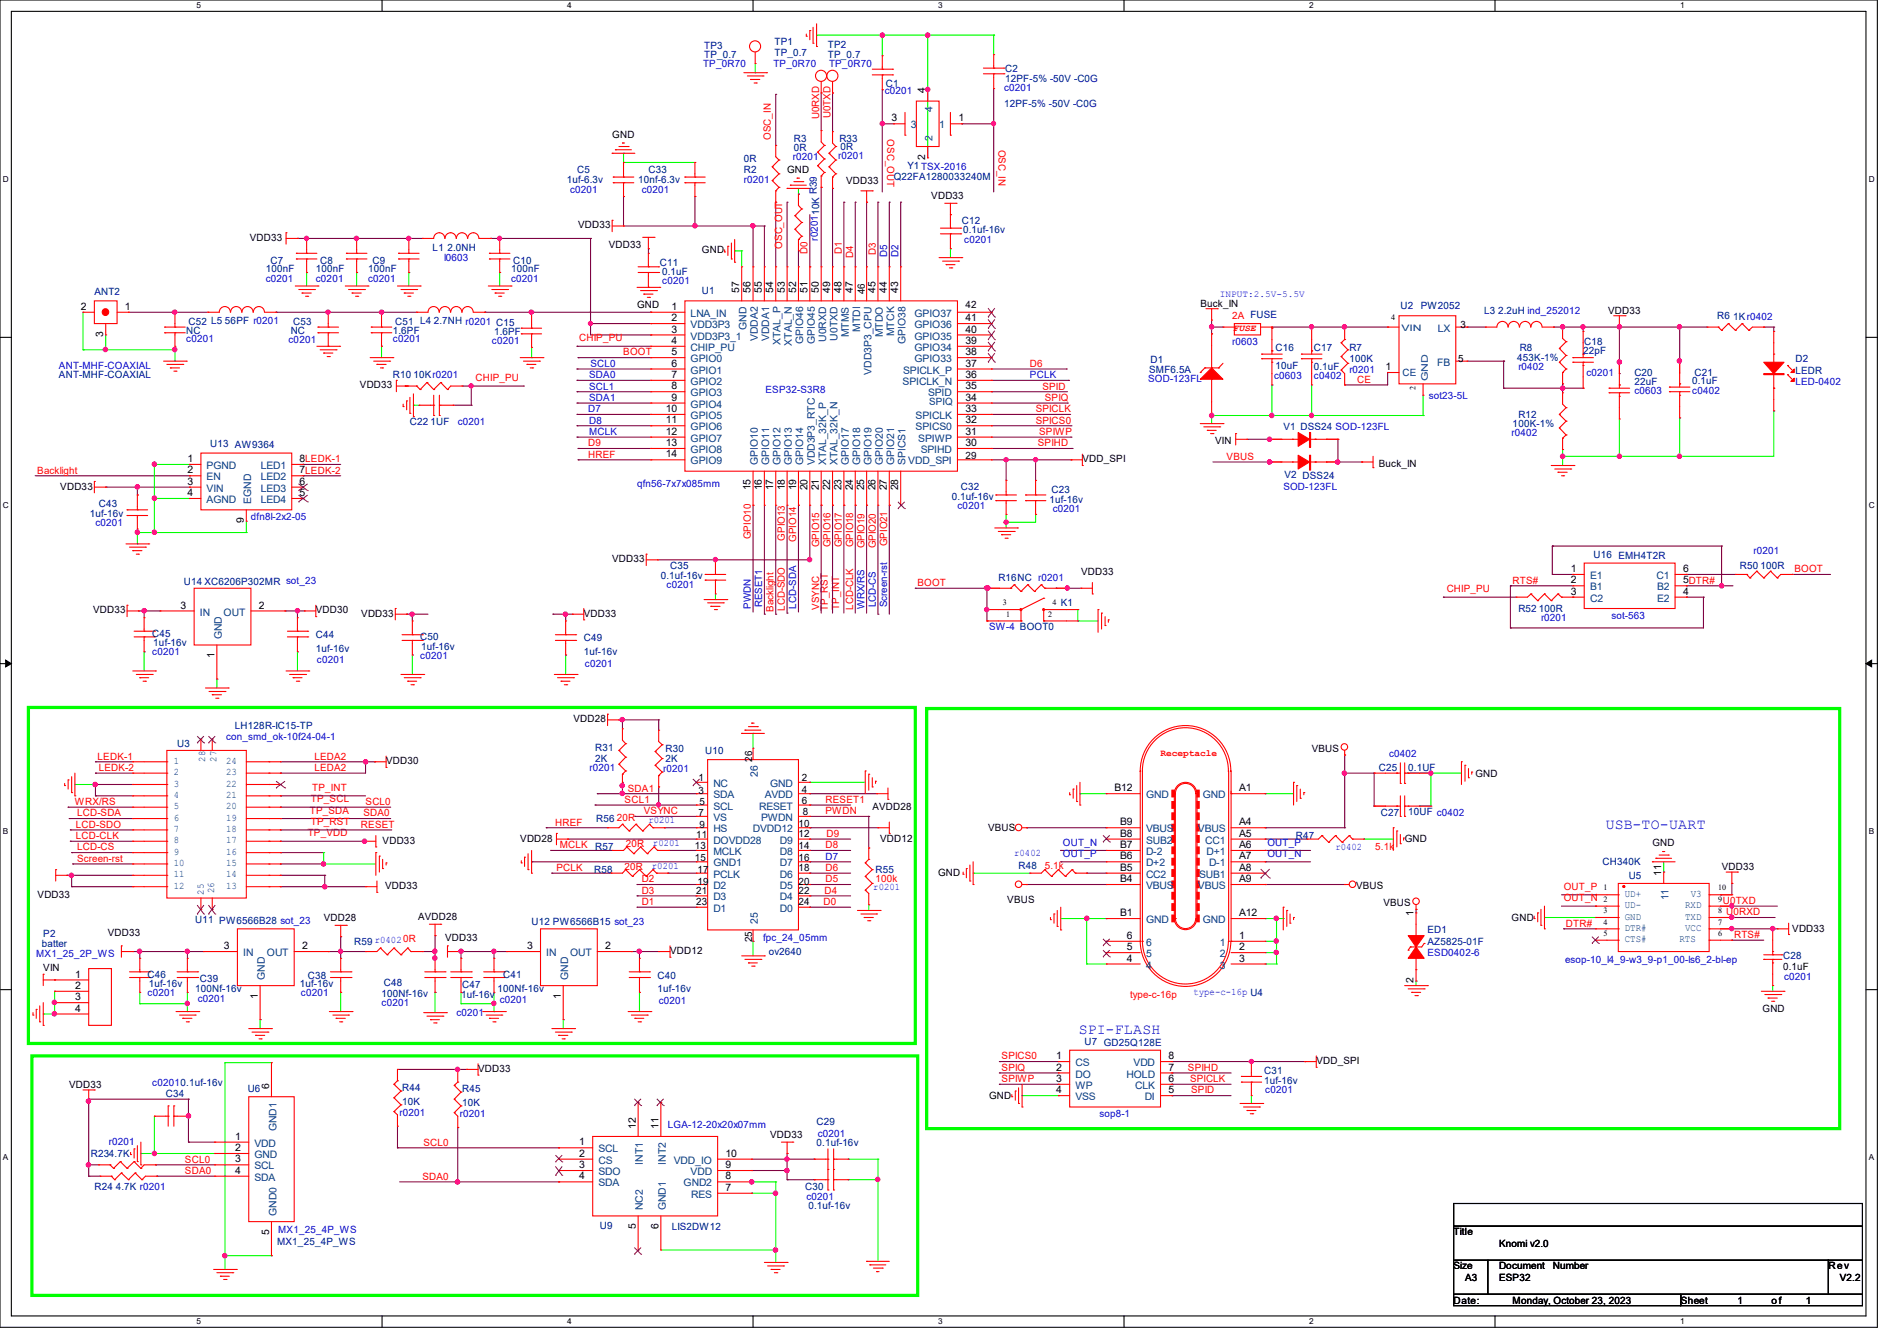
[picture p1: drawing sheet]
<svg xmlns="http://www.w3.org/2000/svg" width="297mm" height="210mm" viewBox="0 0 297 210" stroke-linecap="round" stroke-linejoin="round" font-family="sans-serif">
<defs><g id="words">
<g font-size="2.3" fill="#00f">
<text x="251.4" y="129.8">USB-TO-UART</text>
<text x="168.9" y="161.9">SPI-FLASH</text>
</g>
<g font-size="1.6" fill="#00f">
<text x="110.1" y="10.5">TP_0R70</text>
<text x="121.1" y="10.5">TP_0R70</text>
<text x="129.8" y="10.5">TP_0R70</text>
<text x="138.5" y="14.8">c0201</text>
<text x="157.2" y="14.2">c0201</text>
<text x="116.5" y="28.7">r0201</text>
<text x="124.1" y="25.1">r0201</text>
<text x="131.2" y="24.9">r0201</text>
<text x="89.2" y="30.2">c0201</text>
<text x="100.5" y="30.2">c0201</text>
<text x="69.5" y="40.9">l0603</text>
<text x="128.1" y="37.7" transform="rotate(-90 128.1 37.7)">r020110K R39</text>
<text x="138.9" y="40.2" transform="rotate(-90 138.9 40.2)">D5</text>
<text x="140.7" y="40.2" transform="rotate(-90 140.7 40.2)">D2</text>
<text x="151" y="38.1">c0201</text>
<text x="41.6" y="44.1">c0201</text>
<text x="49.4" y="44.1">c0201</text>
<text x="57.6" y="44.1">c0201</text>
<text x="80" y="44.1">c0201</text>
<text x="103.7" y="44.4">c0201</text>
<text x="29.2" y="53.6">c0201</text>
<text x="45.2" y="53.7">c0201</text>
<text x="61.5" y="53.6">c0201</text>
<text x="77" y="53.9">c0201</text>
<text x="9.2" y="57.8">ANT-MHF-COAXIAL</text>
<text x="92.2" y="59.2">SDA0</text>
<text x="92.5" y="57.4">SCL0</text>
<text x="161.3" y="59.2">PCLK</text>
<text x="179.8" y="59.8">SOD-123FL</text>
<text x="192.9" y="54.1">r0603</text>
<text x="199.5" y="59.4">c0603</text>
<text x="205.7" y="59.4">c0402</text>
<text x="211.3" y="58.3">r0201</text>
<text x="237.7" y="58">r0402</text>
<text x="248.4" y="58.9">c0201</text>
<text x="92.1" y="64.6">D7</text>
<text x="92.2" y="62.8">SDA1</text>
<text x="92.2" y="61">SCL1</text>
<text x="119.9" y="61.6">ESP32-S3R8</text>
<text x="223.7" y="62.4">sot23-5L</text>
<text x="255.9" y="61.7">c0603</text>
<text x="264.9" y="61.7">c0402</text>
<text x="281.1" y="60.3">LED-0402</text>
<text x="71.7" y="66.5">c0201</text>
<text x="92.2" y="68.1">MCLK</text>
<text x="92.2" y="66.3">D8</text>
<text x="236.7" y="68.3">r0402</text>
<text x="99.7" y="76.3">qfn56-7x7x085mm</text>
<text x="200.9" y="76.7">SOD-123FL</text>
<text x="14.9" y="82.3">c0201</text>
<text x="39.3" y="81.4">dfn8l-2x2-05</text>
<text x="149.9" y="79.7">c0201</text>
<text x="164.8" y="80.2">c0201</text>
<text x="274.5" y="86.8">r0201</text>
<text x="104.4" y="92.1">c0201</text>
<text x="117.6" y="95.3" transform="rotate(-90 117.6 95.3)">PWDN</text>
<text x="119.3" y="95.1" transform="rotate(-90 119.3 95.1)">RESET1</text>
<text x="124.7" y="95.3" transform="rotate(-90 124.7 95.3)">LCD-SDA</text>
<text x="135.3" y="95.3" transform="rotate(-90 135.3 95.3)">WRX/RS</text>
<text x="137.1" y="95.1" transform="rotate(-90 137.1 95.1)">LCD-CS</text>
<text x="138.9" y="95.1" transform="rotate(-90 138.9 95.1)">Screen-rst</text>
<text x="154.9" y="98.7">SW-4 BOOT0</text>
<text x="241.3" y="97.3">r0201</text>
<text x="252.3" y="96.9">sot-563</text>
<text x="23.8" y="102.6">c0201</text>
<text x="49.6" y="103.8">c0201</text>
<text x="65.8" y="103.1">c0201</text>
<text x="91.6" y="104.4">c0201</text>
<text x="35.4" y="116">con_smd_ok-10f24-04-1</text>
<text x="217.5" y="118.6">c0402</text>
<text x="92.3" y="120.7">r0201</text>
<text x="103.8" y="120.9">r0201</text>
<text x="101.5" y="128.9">r0201</text>
<text x="102.1" y="136">r0201</text>
<text x="102.2" y="132.5">r0201</text>
<text x="129.3" y="134.6">D7</text>
<text x="158.8" y="134">r0402</text>
<text x="166.4" y="132.4">OUT_N</text>
<text x="166.4" y="134.2">OUT_P</text>
<text x="198.4" y="134.2">OUT_N</text>
<text x="198.4" y="132.4">OUT_P</text>
<text x="209.1" y="133.1">r0402</text>
<text x="136.7" y="139.4">r0201</text>
<text x="5.7" y="149.9">MX1_25_2P_WS</text>
<text x="119.5" y="147.4">fpc_24_05mm</text>
<text x="223.5" y="149.7">ESD0402-6</text>
<text x="23.1" y="156">c0201</text>
<text x="47.1" y="156">c0201</text>
<text x="186.8" y="155.7">type-c-16p U4</text>
<text x="245" y="150.8">esop-10_l4_9-w3_9-p1_00-ls6_2-bl-ep</text>
<text x="279.3" y="153.5">c0201</text>
<text x="30.9" y="156.8">c0201</text>
<text x="59.7" y="157.6">c0201</text>
<text x="71.5" y="159.1">c0201</text>
<text x="78.2" y="157">c0201</text>
<text x="103.1" y="157.2">c0201</text>
<text x="23.8" y="170">c02010.1uf-16v</text>
<text x="198.1" y="171.2">c0201</text>
<text x="17.1" y="179.2">r0201</text>
<text x="62.6" y="174.8">r0201</text>
<text x="72" y="175">r0201</text>
<text x="104.6" y="176.6">LGA-12-20x20x07mm</text>
<text x="128" y="178">c0201</text>
<text x="172.1" y="175">sop8-1</text>
<text x="126.2" y="188">c0201</text>
<text x="43.6" y="193.1">MX1_25_4P_WS</text>
</g>
<g font-size="1.6" fill="#000080">
<text x="110.2" y="7.7">TP3</text>
<text x="110.2" y="9.1">TP_0.7</text>
<text x="121.3" y="7.1">TP1</text>
<text x="121.3" y="8.7">TP_0.7</text>
<text x="129.6" y="7.5">TP2</text>
<text x="129.6" y="9.1">TP_0.7</text>
<text x="157.4" y="11.2">C2</text>
<text x="138.7" y="13.5">C1</text>
<text x="157.2" y="16.7">12PF-5% -50V -C0G</text>
<text x="157.4" y="12.8">12PF-5% -50V -C0G</text>
<text x="124.3" y="22.2">R3</text>
<text x="124.3" y="23.7">0R</text>
<text x="131.4" y="22.2">R33</text>
<text x="131.6" y="23.5">0R</text>
<text x="88.7" y="28.7">1uf-6.3v</text>
<text x="90.3" y="27.1">C5</text>
<text x="99.9" y="28.7">10nf-6.3v</text>
<text x="101.5" y="27.1">C33</text>
<text x="116.5" y="27.1">R2</text>
<text x="116.5" y="25.4">0R</text>
<text x="139.9" y="28.1">Q22FA1280033240M</text>
<text x="142.1" y="26.5">Y1 TSX-2016</text>
<text x="150.6" y="35.1">C12</text>
<text x="42.3" y="41.3">C7</text>
<text x="50.1" y="41.3">C8</text>
<text x="58.3" y="41.3">C9</text>
<text x="67.7" y="39.3">L1</text>
<text x="70.1" y="39.3">2.0NH</text>
<text x="80.4" y="41.3">C10</text>
<text x="103.3" y="41.6">C11</text>
<text x="150.8" y="36.4">0.1uf-16v</text>
<text x="14.8" y="46.2">ANT2</text>
<text x="41.6" y="42.7">100nF</text>
<text x="49.4" y="42.7">100nF</text>
<text x="57.6" y="42.7">100nF</text>
<text x="80" y="42.7">100nF</text>
<text x="103.7" y="43.1">0.1uF</text>
<text x="109.9" y="46.1">U1</text>
<text x="29.2" y="52.3">NC</text>
<text x="29.5" y="50.9">C52 L5</text>
<text x="35.2" y="50.7">56PF r0201</text>
<text x="45.5" y="52.3">NC</text>
<text x="45.9" y="50.9">C53</text>
<text x="61.5" y="52.3">1.6PF</text>
<text x="61.9" y="50.9">C51 L4</text>
<text x="67.9" y="50.7">2.7NH r0201 C15</text>
<text x="77.3" y="52.5">1.6PF</text>
<text x="219.3" y="48.4">U2</text>
<text x="222.4" y="48.4">PW2052</text>
<text x="232.4" y="49.1">L3</text>
<text x="234.5" y="49.1">2.2uH ind_252012</text>
<text x="268.8" y="50">R6</text>
<text x="271.3" y="50.2">1Kr0402</text>
<text x="9.2" y="59.2">ANT-MHF-COAXIAL</text>
<text x="61.5" y="59.2">R10</text>
<text x="64.7" y="59.2">10Kr0201</text>
<text x="179.9" y="58.3">SMF6.5A</text>
<text x="180.1" y="56.9">D1</text>
<text x="199.7" y="54.9">C16</text>
<text x="199.7" y="57.8">10uF</text>
<text x="205.7" y="54.9">C17</text>
<text x="205.7" y="58">0.1uF</text>
<text x="211.3" y="54.9">R7</text>
<text x="211.3" y="56.7">100K</text>
<text x="237.5" y="56.6">453K-1%</text>
<text x="237.9" y="54.9">R8</text>
<text x="247.9" y="55.5">22pF</text>
<text x="248" y="54.1">C18</text>
<text x="255.9" y="58.9">C20</text>
<text x="265.3" y="58.9">C21</text>
<text x="281.1" y="56.7">D2</text>
<text x="281.1" y="58.5">LEDR</text>
<text x="237.7" y="65.4">R12</text>
<text x="255.9" y="60.3">22uF</text>
<text x="264.9" y="60.1">0.1uF</text>
<text x="32.9" y="70.1">U13 AW9364</text>
<text x="64.2" y="66.5">C22</text>
<text x="67.4" y="66.5">1UF</text>
<text x="200.9" y="67.4">V1 DSS24 SOD-123FL</text>
<text x="236.8" y="66.9">100K-1%</text>
<text x="150.4" y="76.7">C32</text>
<text x="164.6" y="77.2">C23</text>
<text x="201.1" y="74.9">V2 DSS24</text>
<text x="14.1" y="80.9">1uf-16v</text>
<text x="15.5" y="79.3">C43</text>
<text x="149" y="78.2">0.1uf-16v</text>
<text x="164.3" y="78.8">1uf-16v</text>
<text x="104.9" y="89.1">C35</text>
<text x="249.5" y="87.3">U16 EMH4T2R</text>
<text x="272.4" y="89.1">R50</text>
<text x="275.6" y="89.1">100R</text>
<text x="28.8" y="91.6">U14 XC6206P302MR sot_23</text>
<text x="103.5" y="90.7">0.1uf-16v</text>
<text x="156.3" y="91.1">R16NC r0201</text>
<text x="166.1" y="95">K1</text>
<text x="237.7" y="95.8">R52</text>
<text x="240.9" y="95.8">100R</text>
<text x="23.8" y="99.8">C45</text>
<text x="24" y="101.2">1uf-16v</text>
<text x="49.4" y="99.9">C44</text>
<text x="65.8" y="100.3">C50</text>
<text x="66" y="101.7">1uf-16v</text>
<text x="91.4" y="100.5">C49</text>
<text x="49.4" y="102.1">1uf-16v</text>
<text x="91.4" y="102.6">1uf-16v</text>
<text x="27.7" y="117">U3</text>
<text x="36.8" y="114.2">LH128R-IC15-TP</text>
<text x="93.2" y="117.6">R31</text>
<text x="93.2" y="119.3">2K</text>
<text x="104.2" y="117.7">R30</text>
<text x="104.2" y="119.3">2K</text>
<text x="110.4" y="118.1">U10</text>
<text x="215.9" y="120.7">C25</text>
<text x="220.5" y="120.7">0.1UF</text>
<text x="93.4" y="128.7">R56</text>
<text x="202.9" y="131.4">R47</text>
<text x="216.2" y="127.8">C27</text>
<text x="220.5" y="127.7">10UF c0402</text>
<text x="93" y="136.7">R58</text>
<text x="93.2" y="133.2">R57</text>
<text x="137.1" y="136.7">R55</text>
<text x="159.5" y="136">R48</text>
<text x="250.9" y="135.5">CH340K</text>
<text x="255" y="137.6">U5</text>
<text x="6.6" y="148.3">batter</text>
<text x="6.8" y="146.7">P2</text>
<text x="30.6" y="144.6">U11 PW6566B28 sot_23</text>
<text x="55.5" y="148">R59 r04020R</text>
<text x="83.2" y="144.9">U12 PW6566B15 sot_23</text>
<text x="120.4" y="149.6">ov2640</text>
<text x="223.5" y="146.2">ED1</text>
<text x="223.5" y="148">AZ5825-01F</text>
<text x="23.1" y="153.1">C46</text>
<text x="23.3" y="154.5">1uf-16v</text>
<text x="30.6" y="155.4">100Nf-16v</text>
<text x="31.3" y="153.8">C39</text>
<text x="47" y="154.5">1uf-16v</text>
<text x="48.2" y="153.3">C38</text>
<text x="60.1" y="154.3">C48</text>
<text x="72.4" y="154.7">C47</text>
<text x="77.9" y="155.4">100Nf-16v</text>
<text x="78.8" y="153.1">C41</text>
<text x="103" y="153.3">C40</text>
<text x="103" y="155.4">1uf-16v</text>
<text x="279.2" y="150.2">C28</text>
<text x="59.7" y="156.1">100Nf-16v</text>
<text x="72.2" y="156.3">1uf-16v</text>
<text x="169.8" y="163.6">U7 GD25Q128E</text>
<text x="26" y="171.8">C34</text>
<text x="38.8" y="171.1">U6</text>
<text x="63" y="170.9">R44</text>
<text x="63" y="173">10K</text>
<text x="72.4" y="171.1">R45</text>
<text x="72.4" y="173.2">10K</text>
<text x="197.9" y="168.2">C31</text>
<text x="197.9" y="169.8">1uf-16v</text>
<text x="127.9" y="176.2">C29</text>
<text x="127.9" y="179.4">0.1uf-16v</text>
<text x="14.2" y="181.2">R234.7K</text>
<text x="14.8" y="186.4">R24</text>
<text x="18.1" y="186.4">4.7K r0201</text>
<text x="126.1" y="186.4">C30</text>
<text x="126.6" y="189.4">0.1uf-16v</text>
<text x="43.4" y="194.9">MX1_25_4P_WS</text>
<text x="93.9" y="192.4">U9</text>
<text x="105.2" y="192.6">LIS2DW12</text>
</g>
<g font-size="1.6">
<text x="144.9" y="14.6" transform="rotate(-90 144.9 14.6)">4</text>
<text x="95.8" y="21.5">GND</text>
<text x="139.6" y="19">3</text>
<text x="150" y="19">1</text>
<text x="123.2" y="27.1">GND</text>
<text x="132.5" y="28.8">VDD33</text>
<text x="144.9" y="25" transform="rotate(-90 144.9 25)">2</text>
<text x="90.5" y="35.8">VDD33</text>
<text x="145.8" y="31.1">VDD33</text>
<text x="39.1" y="37.7">VDD33</text>
<text x="95.3" y="38.8">VDD33</text>
<text x="109.9" y="39.7">GND</text>
<text x="115.7" y="45.9" transform="rotate(-90 115.7 45.9)">57</text>
<text x="117.5" y="45.9" transform="rotate(-90 117.5 45.9)">56</text>
<text x="119.3" y="45.9" transform="rotate(-90 119.3 45.9)">55</text>
<text x="121.1" y="45.9" transform="rotate(-90 121.1 45.9)">54</text>
<text x="122.9" y="45.9" transform="rotate(-90 122.9 45.9)">53</text>
<text x="124.6" y="45.9" transform="rotate(-90 124.6 45.9)">52</text>
<text x="126.4" y="45.9" transform="rotate(-90 126.4 45.9)">51</text>
<text x="128.2" y="45.9" transform="rotate(-90 128.2 45.9)">50</text>
<text x="130" y="45.9" transform="rotate(-90 130 45.9)">49</text>
<text x="131.7" y="45.9" transform="rotate(-90 131.7 45.9)">48</text>
<text x="133.5" y="45.9" transform="rotate(-90 133.5 45.9)">47</text>
<text x="135.4" y="46" transform="rotate(-90 135.4 46)">46</text>
<text x="137.1" y="45.9" transform="rotate(-90 137.1 45.9)">45</text>
<text x="138.9" y="45.9" transform="rotate(-90 138.9 45.9)">44</text>
<text x="140.6" y="45.9" transform="rotate(-90 140.6 45.9)">43</text>
<text x="12.7" y="48.5">2</text>
<text x="16.2" y="52.8" transform="rotate(-90 16.2 52.8)">3</text>
<text x="19.6" y="48.5">1</text>
<text x="99.7" y="48.2">GND</text>
<text x="105.1" y="48.5">1</text>
<text x="105.1" y="50.3">2</text>
<text x="105.1" y="52.1">3</text>
<text x="105.1" y="53.8">4</text>
<text x="151.1" y="48.2">42</text>
<text x="151.1" y="53.8">39</text>
<text x="151.1" y="52.1">40</text>
<text x="151.1" y="50.3">41</text>
<text x="187.9" y="48">Buck_IN</text>
<text x="228.7" y="51.4">3</text>
<text x="251.8" y="49.1">VDD33</text>
<text x="105.1" y="55.6">5</text>
<text x="105.1" y="57.4">6</text>
<text x="105.1" y="59.2">7</text>
<text x="151.1" y="59.2">36</text>
<text x="151.1" y="57.4">37</text>
<text x="151.1" y="55.6">38</text>
<text x="216.9" y="58">1</text>
<text x="228.3" y="56.7">5</text>
<text x="56.3" y="60.8">VDD33</text>
<text x="104.2" y="64.5">10</text>
<text x="105.1" y="61">8</text>
<text x="105.1" y="62.7">9</text>
<text x="151.1" y="64.5">33</text>
<text x="151.1" y="62.7">34</text>
<text x="151.1" y="61">35</text>
<text x="104.2" y="66.3">11</text>
<text x="104.2" y="68.1">12</text>
<text x="104.2" y="69.8">13</text>
<text x="104.2" y="71.6">14</text>
<text x="151.1" y="71.8">29</text>
<text x="151.1" y="69.8">30</text>
<text x="151.1" y="68.1">31</text>
<text x="151.1" y="66.3">32</text>
<text x="190.3" y="69.6">VIN</text>
<text x="9.4" y="76.7">VDD33</text>
<text x="29.3" y="72.3">1</text>
<text x="29.3" y="74.1">2</text>
<text x="29.3" y="75.9">3</text>
<text x="29.3" y="77.7">4</text>
<text x="46.9" y="77.7">5</text>
<text x="46.9" y="75.9">6</text>
<text x="46.9" y="74.1">7LEDK-2</text>
<text x="46.9" y="72.3">8LEDK-1</text>
<text x="117.5" y="76.8" transform="rotate(-90 117.5 76.8)">15</text>
<text x="119.3" y="76.8" transform="rotate(-90 119.3 76.8)">16</text>
<text x="121.1" y="76.8" transform="rotate(-90 121.1 76.8)">17</text>
<text x="122.9" y="76.8" transform="rotate(-90 122.9 76.8)">18</text>
<text x="124.6" y="76.8" transform="rotate(-90 124.6 76.8)">19</text>
<text x="126.4" y="76.8" transform="rotate(-90 126.4 76.8)">20</text>
<text x="128.2" y="76.8" transform="rotate(-90 128.2 76.8)">21</text>
<text x="130" y="76.8" transform="rotate(-90 130 76.8)">22</text>
<text x="131.7" y="76.8" transform="rotate(-90 131.7 76.8)">23</text>
<text x="133.5" y="76.8" transform="rotate(-90 133.5 76.8)">24</text>
<text x="135.3" y="76.8" transform="rotate(-90 135.3 76.8)">25</text>
<text x="137.1" y="76.8" transform="rotate(-90 137.1 76.8)">26</text>
<text x="138.9" y="76.8" transform="rotate(-90 138.9 76.8)">27</text>
<text x="140.6" y="76.8" transform="rotate(-90 140.6 76.8)">28</text>
<text x="169.5" y="72.4">VDD_SPI</text>
<text x="215.9" y="73.1">Buck_IN</text>
<text x="38.2" y="81.9" transform="rotate(-90 38.2 81.9)">9</text>
<text x="95.8" y="88">VDD33</text>
<text x="245.9" y="89.6">1</text>
<text x="263.5" y="89.6">6</text>
<text x="28.3" y="95.3">3</text>
<text x="40.5" y="95.3">2</text>
<text x="169.3" y="90">VDD33</text>
<text x="245.9" y="91.4">2</text>
<text x="245.9" y="93.1">3</text>
<text x="263.5" y="93.1">4</text>
<text x="263.5" y="91.4">5DTR#</text>
<text x="14.6" y="96">VDD33</text>
<text x="49.4" y="96">VDD30</text>
<text x="56.6" y="96.6">VDD33</text>
<text x="91.4" y="96.6">VDD33</text>
<text x="33.6" y="103.1" transform="rotate(-90 33.6 103.1)">1</text>
<text x="89.8" y="113.1">VDD28</text>
<text x="60.5" y="119.7">VDD30</text>
<text x="117.8" y="119.3" transform="rotate(-90 117.8 119.3)">26</text>
<text x="205.4" y="117.7">VBUS</text>
<text x="109.4" y="122.3">1</text>
<text x="109.4" y="124.3">3</text>
<text x="125.5" y="122.3">2</text>
<text x="125.5" y="124.1">4</text>
<text x="125.5" y="125.9">6</text>
<text x="174.5" y="123.9">B12</text>
<text x="194" y="123.9">A1</text>
<text x="231" y="121.6">GND</text>
<text x="81.5" y="131.8">VDD28</text>
<text x="109" y="131.2">11</text>
<text x="109.4" y="127.8">7</text>
<text x="109.5" y="126.1">5</text>
<text x="109.5" y="129.6">9</text>
<text x="125" y="129.5">10</text>
<text x="125" y="131.1">12</text>
<text x="125.7" y="127.7">8</text>
<text x="136.6" y="126.8">AVDD28</text>
<text x="137.8" y="131.8">VDD12</text>
<text x="154.7" y="130.2">VBUS</text>
<text x="175.4" y="129.2">B9</text>
<text x="175.4" y="131">B8</text>
<text x="194" y="129.2">A4</text>
<text x="194" y="131">A5</text>
<text x="219.9" y="131.8">GND</text>
<text x="59.9" y="132.1">VDD33</text>
<text x="108.8" y="133">13</text>
<text x="108.8" y="134.8">15</text>
<text x="109.2" y="136.7">17</text>
<text x="125" y="133">14</text>
<text x="125" y="134.8">16</text>
<text x="125" y="136.4">18</text>
<text x="146.9" y="137.1">GND</text>
<text x="175.4" y="132.8">B7</text>
<text x="175.4" y="134.6">B6</text>
<text x="175.4" y="136.4">B5</text>
<text x="194" y="132.8">A6</text>
<text x="194" y="134.6">A7</text>
<text x="194" y="136.4">A8</text>
<text x="258.7" y="132.5">GND</text>
<text x="260.1" y="137.1" transform="rotate(-90 260.1 137.1)">11</text>
<text x="269.6" y="136.2">VDD33</text>
<text x="5.9" y="140.7">VDD33</text>
<text x="60.3" y="139.2">VDD33</text>
<text x="109" y="141.7">23</text>
<text x="109" y="140">21</text>
<text x="109.2" y="138.5">19</text>
<text x="125" y="138.5">20</text>
<text x="125" y="141.7">24</text>
<text x="125" y="140">22</text>
<text x="157.7" y="141.4">VBUS</text>
<text x="175.4" y="138.1">B4</text>
<text x="175.4" y="143.5">B1</text>
<text x="194" y="138.1">A9</text>
<text x="194" y="143.5">A12</text>
<text x="212.3" y="139.2">VBUS</text>
<text x="216.6" y="141.9">VBUS</text>
<text x="221.3" y="143.5" transform="rotate(-90 221.3 143.5)">1</text>
<text x="16.9" y="146.5">VDD33</text>
<text x="35.1" y="148.6">3</text>
<text x="47.3" y="148.6">2</text>
<text x="50.7" y="144.2">VDD28</text>
<text x="65.5" y="144">AVDD28</text>
<text x="69.7" y="147.4">VDD33</text>
<text x="82.5" y="148.6">3</text>
<text x="94.8" y="148.6">2</text>
<text x="104.9" y="149.4">VDD12</text>
<text x="117.8" y="147.6" transform="rotate(-90 117.8 147.6)">25</text>
<text x="176.4" y="147">6</text>
<text x="176.4" y="148.8">5</text>
<text x="194" y="147">1</text>
<text x="194" y="148.8">2</text>
<text x="236.7" y="144.2">GND</text>
<text x="280.6" y="146">VDD33</text>
<text x="6.8" y="152">VIN</text>
<text x="11.8" y="153.1">1</text>
<text x="11.8" y="154.9">2</text>
<text x="176.4" y="150.6">4</text>
<text x="194" y="150.6">3</text>
<text x="221.3" y="154" transform="rotate(-90 221.3 154)">2</text>
<text x="279.2" y="151.9">0.1uF</text>
<text x="11.8" y="156.6">3</text>
<text x="11.8" y="158.4">4</text>
<text x="40.3" y="156.5" transform="rotate(-90 40.3 156.5)">1</text>
<text x="87.8" y="156.5" transform="rotate(-90 87.8 156.5)">1</text>
<text x="275.9" y="158.5">GND</text>
<text x="74.8" y="167.9">VDD33</text>
<text x="165.4" y="165.9">1</text>
<text x="165.4" y="167.6">2</text>
<text x="182.9" y="167.6">7</text>
<text x="182.9" y="165.9">8</text>
<text x="206.1" y="166.6">VDD_SPI</text>
<text x="10.8" y="170.3">VDD33</text>
<text x="42.1" y="170.5" transform="rotate(-90 42.1 170.5)">6</text>
<text x="154.9" y="172.1">GND</text>
<text x="165.4" y="169.4">3</text>
<text x="165.4" y="171.2">4</text>
<text x="182.9" y="171.2">5</text>
<text x="182.9" y="169.4">6</text>
<text x="36.8" y="178.5">1</text>
<text x="90.7" y="179.4">1</text>
<text x="99.5" y="176.7" transform="rotate(-90 99.5 176.7)">12</text>
<text x="103.1" y="176.7" transform="rotate(-90 103.1 176.7)">11</text>
<text x="120.6" y="178.2">VDD33</text>
<text x="36.8" y="182">3</text>
<text x="36.8" y="183.8">4</text>
<text x="36.8" y="180.3">2</text>
<text x="90.7" y="182.9">3</text>
<text x="90.7" y="184.7">4</text>
<text x="90.7" y="181.1">2</text>
<text x="113.6" y="181.1">10</text>
<text x="113.6" y="182.9">9</text>
<text x="113.6" y="184.7">8</text>
<text x="113.6" y="186.5">7</text>
<text x="42.1" y="193.4" transform="rotate(-90 42.1 193.4)">5</text>
<text x="99.5" y="192.5" transform="rotate(-90 99.5 192.5)">5</text>
<text x="103.1" y="192.5" transform="rotate(-90 103.1 192.5)">6</text>
<text x="227.6" y="193.5">Title</text>
<text x="234.7" y="195.2">Knomi v2.0</text>
<text x="227.6" y="198.8">Size</text>
<text x="229.4" y="200.6">A3</text>
<text x="234.7" y="198.8">Document</text>
<text x="234.7" y="200.6">ESP32</text>
<text x="243.1" y="198.8">Number</text>
<text x="286.3" y="198.8">Rev</text>
<text x="288.1" y="200.6">V2.2</text>
<text x="227.6" y="204.1">Date:</text>
<text x="236.8" y="204.1">Monday, October 23, 2023</text>
<text x="263.1" y="204.1">Sheet</text>
<text x="272.1" y="204.1">1</text>
<text x="277.4" y="204.1">o f</text>
<text x="282.7" y="204.1">1</text>
</g>
<g font-size="1.6" fill="#004080">
<text x="146" y="17.6" transform="rotate(-90 146 17.6)">4</text>
<text x="142.6" y="20.1">3</text>
<text x="146" y="22" transform="rotate(-90 146 22)">2</text>
<text x="147" y="20.1">1</text>
<text x="108.1" y="49.6">LNA_IN</text>
<text x="108.1" y="51.4">VDD3P3</text>
<text x="108.1" y="53.2">VDD3P3_1</text>
<text x="116.9" y="51.6" transform="rotate(-90 116.9 51.6)">GND</text>
<text x="118.7" y="53.5" transform="rotate(-90 118.7 53.5)">VDDA2</text>
<text x="120.4" y="53.5" transform="rotate(-90 120.4 53.5)">VDDA1</text>
<text x="125.8" y="53.9" transform="rotate(-90 125.8 53.9)">GPIO46</text>
<text x="127.5" y="53.9" transform="rotate(-90 127.5 53.9)">GPIO45</text>
<text x="129.3" y="53.5" transform="rotate(-90 129.3 53.5)">U0RXD</text>
<text x="131.1" y="53.4" transform="rotate(-90 131.1 53.4)">U0TXD</text>
<text x="132.9" y="52.8" transform="rotate(-90 132.9 52.8)">MTMS</text>
<text x="134.7" y="52" transform="rotate(-90 134.7 52)">MTDI</text>
<text x="138.2" y="52.8" transform="rotate(-90 138.2 52.8)">MTDO</text>
<text x="140" y="52.6" transform="rotate(-90 140 52.6)">MTCK</text>
<text x="141.8" y="53.9" transform="rotate(-90 141.8 53.9)">GPIO38</text>
<text x="143.2" y="53.2">GPIO35</text>
<text x="143.2" y="51.4">GPIO36</text>
<text x="143.2" y="49.6">GPIO37</text>
<text x="225.1" y="51.9">LX</text>
<text x="108.1" y="54.9">CHIP_PU</text>
<text x="108.1" y="56.7">GPIO0</text>
<text x="108.1" y="58.5">GPIO1</text>
<text x="122.2" y="54.1" transform="rotate(-90 122.2 54.1)">XTAL_P</text>
<text x="124" y="54.2" transform="rotate(-90 124 54.2)">XTAL_N</text>
<text x="136.4" y="58.7" transform="rotate(-90 136.4 58.7)">VDD3P3_CPU</text>
<text x="141.4" y="58.5">SPICLK_P</text>
<text x="143.2" y="56.7">GPIO33</text>
<text x="143.2" y="54.9">GPIO34</text>
<text x="219.6" y="58.9">CE</text>
<text x="225" y="57.3">FB</text>
<text x="108.1" y="60.3">GPIO2</text>
<text x="108.1" y="62.1">GPIO3</text>
<text x="108.1" y="63.8">GPIO4</text>
<text x="108.1" y="65.6">GPIO5</text>
<text x="141.3" y="60.3">SPICLK_N</text>
<text x="143.4" y="65.6">SPICLK</text>
<text x="145.3" y="62.1">SPID</text>
<text x="145.5" y="63.5">SPIQ</text>
<text x="108.1" y="67.4">GPIO6</text>
<text x="108.1" y="69.2">GPIO7</text>
<text x="108.1" y="71">GPIO8</text>
<text x="143.4" y="67.4">SPICS0</text>
<text x="143.8" y="69.2">SPIWP</text>
<text x="144.2" y="71">SPIHD</text>
<text x="32.3" y="73.4">PGND</text>
<text x="32.3" y="75.2">EN</text>
<text x="32.3" y="77">VIN</text>
<text x="40.8" y="77">LED3</text>
<text x="40.8" y="75.2">LED2</text>
<text x="40.8" y="73.4">LED1</text>
<text x="108.1" y="72.7">GPIO9</text>
<text x="118.7" y="72.9" transform="rotate(-90 118.7 72.9)">GPIO10</text>
<text x="120.4" y="72.9" transform="rotate(-90 120.4 72.9)">GPIO11</text>
<text x="122.2" y="72.9" transform="rotate(-90 122.2 72.9)">GPIO12</text>
<text x="124" y="72.9" transform="rotate(-90 124 72.9)">GPIO13</text>
<text x="125.8" y="72.9" transform="rotate(-90 125.8 72.9)">GPIO14</text>
<text x="127.5" y="72.9" transform="rotate(-90 127.5 72.9)">VDD3P3_RTC</text>
<text x="129.3" y="72.9" transform="rotate(-90 129.3 72.9)">XTAL_32K_P</text>
<text x="131.1" y="72.9" transform="rotate(-90 131.1 72.9)">XTAL_32K_N</text>
<text x="132.9" y="72.9" transform="rotate(-90 132.9 72.9)">GPIO17</text>
<text x="134.7" y="72.9" transform="rotate(-90 134.7 72.9)">GPIO18</text>
<text x="136.4" y="72.9" transform="rotate(-90 136.4 72.9)">GPIO19</text>
<text x="138.2" y="72.9" transform="rotate(-90 138.2 72.9)">GPIO20</text>
<text x="140" y="72.9" transform="rotate(-90 140 72.9)">GPIO21</text>
<text x="141.8" y="72.9" transform="rotate(-90 141.8 72.9)">SPICS1</text>
<text x="142.2" y="72.7">VDD_SPI</text>
<text x="32.3" y="78.8">AGND</text>
<text x="39.3" y="78.9" transform="rotate(-90 39.3 78.9)">EGND</text>
<text x="40.8" y="78.8">LED4</text>
<text x="248.9" y="90.7">E1</text>
<text x="248.9" y="92.5">B1</text>
<text x="248.9" y="94.2">C2</text>
<text x="259.4" y="90.7">C1</text>
<text x="259.4" y="94.2">E2</text>
<text x="259.4" y="92.5">B2</text>
<text x="31.3" y="96.4">IN</text>
<text x="34.7" y="100.1" transform="rotate(-90 34.7 100.1)">GND</text>
<text x="35" y="96.4">OUT</text>
<text x="27.2" y="119.6">1</text>
<text x="32.1" y="119.3" transform="rotate(-90 32.1 119.3)">28</text>
<text x="33.9" y="119.3" transform="rotate(-90 33.9 119.3)">27</text>
<text x="35.4" y="119.6">24</text>
<text x="27.2" y="121.4">2</text>
<text x="27.2" y="123.2">3</text>
<text x="27.2" y="125">4</text>
<text x="35.4" y="125">21</text>
<text x="35.4" y="123.2">22</text>
<text x="35.4" y="121.4">23</text>
<text x="111.7" y="123.2">NC</text>
<text x="111.7" y="125">SDA</text>
<text x="118.7" y="121.6" transform="rotate(-90 118.7 121.6)">26</text>
<text x="119.7" y="125">AVDD</text>
<text x="120.6" y="123.2">GND</text>
<text x="179.4" y="125">GND</text>
<text x="188.3" y="125">GND</text>
<text x="27.2" y="126.7">5</text>
<text x="27.2" y="128.5">6</text>
<text x="27.2" y="130.3">7</text>
<text x="35.4" y="130.3">18</text>
<text x="35.4" y="128.5">19</text>
<text x="35.4" y="126.7">20</text>
<text x="111.7" y="126.8">SCL</text>
<text x="111.7" y="128.6">VS</text>
<text x="111.7" y="130.3">HS</text>
<text x="117.9" y="130.3">DVDD12</text>
<text x="118.8" y="126.8">RESET</text>
<text x="119.2" y="128.6">PWDN</text>
<text x="179.4" y="130.3">VBUS</text>
<text x="187.6" y="130.3">VBUS</text>
<text x="27.2" y="132.1">8</text>
<text x="27.2" y="133.9">9</text>
<text x="27.2" y="135.6">10</text>
<text x="27.2" y="137.4">11</text>
<text x="35.4" y="137.4">14</text>
<text x="35.4" y="135.6">15</text>
<text x="35.4" y="133.9">16</text>
<text x="35.4" y="132.1">17</text>
<text x="111.7" y="132.1">DOVDD28</text>
<text x="111.7" y="133.9">MCLK</text>
<text x="111.7" y="135.7">GND1</text>
<text x="111.7" y="137.5">PCLK</text>
<text x="122.1" y="132.1">D9</text>
<text x="122.1" y="133.9">D8</text>
<text x="122.1" y="135.7">D7</text>
<text x="122.1" y="137.5">D6</text>
<text x="179.4" y="133.9">D-2</text>
<text x="179.4" y="135.7">D+2</text>
<text x="179.4" y="137.5">CC2</text>
<text x="179.4" y="132.1">SUB2</text>
<text x="187.7" y="137.5">SUB1</text>
<text x="188.7" y="132.1">CC1</text>
<text x="188.9" y="133.9">D+1</text>
<text x="189.3" y="135.7">D-1</text>
<text x="27.2" y="139.2">12</text>
<text x="31.9" y="140.1" transform="rotate(-90 31.9 140.1)">25</text>
<text x="33.5" y="139.9" transform="rotate(-90 33.5 139.9)">26</text>
<text x="35.4" y="139.2">13</text>
<text x="111.7" y="139.2">D2</text>
<text x="111.7" y="142.8">D1</text>
<text x="111.7" y="141">D3</text>
<text x="122.1" y="139.2">D5</text>
<text x="122.1" y="142.8">D0</text>
<text x="122.1" y="141">D4</text>
<text x="179.4" y="139.2">VBUS</text>
<text x="187.6" y="139.2">VBUS</text>
<text x="254.4" y="140.5">UD+</text>
<text x="254.4" y="142.2">UD-</text>
<text x="261.2" y="141" transform="rotate(-90 261.2 141)">11</text>
<text x="263.8" y="142.2">RXD</text>
<text x="264.7" y="140.5">V3</text>
<text x="38.1" y="149.7">IN</text>
<text x="41.8" y="149.7">OUT</text>
<text x="85.5" y="149.7">IN</text>
<text x="89.2" y="149.7">OUT</text>
<text x="118.7" y="144.7" transform="rotate(-90 118.7 144.7)">25</text>
<text x="179.4" y="148.1">6</text>
<text x="179.4" y="144.6">GND</text>
<text x="179.4" y="149.9">5</text>
<text x="188.3" y="144.6">GND</text>
<text x="191" y="148.1">1</text>
<text x="191" y="149.9">2</text>
<text x="254.4" y="144">GND</text>
<text x="254.4" y="145.8">DTR#</text>
<text x="254.4" y="147.6">CTS#</text>
<text x="263" y="147.6">RTS</text>
<text x="263.8" y="145.8">VCC</text>
<text x="263.8" y="144">TXD</text>
<text x="41.5" y="153.5" transform="rotate(-90 41.5 153.5)">GND</text>
<text x="88.9" y="153.5" transform="rotate(-90 88.9 153.5)">GND</text>
<text x="179.4" y="151.7">4</text>
<text x="191" y="151.7">3</text>
<text x="168.4" y="167">CS</text>
<text x="177.5" y="167">VDD</text>
<text x="168.4" y="168.7">DO</text>
<text x="168.4" y="170.5">WP</text>
<text x="168.4" y="172.3">VSS</text>
<text x="176.4" y="168.7">HOLD</text>
<text x="177.7" y="170.5">CLK</text>
<text x="179.2" y="172.3">DI</text>
<text x="39.8" y="179.6">VDD</text>
<text x="43.3" y="177.2" transform="rotate(-90 43.3 177.2)">GND1</text>
<text x="39.8" y="183.1">SCL</text>
<text x="39.8" y="184.9">SDA</text>
<text x="39.8" y="181.4">GND</text>
<text x="93.7" y="184">SDO</text>
<text x="93.7" y="180.5">SCL</text>
<text x="93.7" y="185.8">SDA</text>
<text x="93.7" y="182.2">CS</text>
<text x="100.7" y="182.4" transform="rotate(-90 100.7 182.4)">INT1</text>
<text x="104.2" y="182.4" transform="rotate(-90 104.2 182.4)">INT2</text>
<text x="105.5" y="182.2">VDD_IO</text>
<text x="107" y="185.8">GND2</text>
<text x="108.1" y="184">VDD</text>
<text x="43.3" y="190.4" transform="rotate(-90 43.3 190.4)">GND0</text>
<text x="100.7" y="189.5" transform="rotate(-90 100.7 189.5)">NC2</text>
<text x="104.2" y="189.5" transform="rotate(-90 104.2 189.5)">GND1</text>
<text x="108.2" y="187.6">RES</text>
</g>
<g font-size="1.6" fill="#f00">
<text x="120.7" y="21.9" transform="rotate(-90 120.7 21.9)">OSC_IN</text>
<text x="128.2" y="18.7" transform="rotate(-90 128.2 18.7)">U0RXD</text>
<text x="130" y="18.5" transform="rotate(-90 130 18.5)">U0TXD</text>
<text x="138.9" y="21.8" transform="rotate(90 138.9 21.8)">OSC_OUT</text>
<text x="156.3" y="23.4" transform="rotate(90 156.3 23.4)">OSC_IN</text>
<text x="122.5" y="38.9" transform="rotate(-90 122.5 38.9)">OSC_OUT</text>
<text x="126.5" y="39.8" transform="rotate(-90 126.5 39.8)">D0</text>
<text x="131.8" y="39.8" transform="rotate(-90 131.8 39.8)">D1</text>
<text x="133.6" y="40.4" transform="rotate(-90 133.6 40.4)">D4</text>
<text x="137.1" y="40" transform="rotate(-90 137.1 40)">D3</text>
<text x="90.7" y="53.5">CHIP_PU</text>
<text x="192.9" y="50">2A FUSE</text>
<text x="74.5" y="59.7">CHIP_PU</text>
<text x="97.6" y="55.7">BOOT</text>
<text x="161.3" y="57.4">D6</text>
<text x="212.5" y="59.9">CE</text>
<text x="162.1" y="64.6">SPICLK</text>
<text x="163.2" y="61">SPID</text>
<text x="163.6" y="62.8">SPIQ</text>
<text x="92.1" y="71.7">HREF</text>
<text x="92.1" y="69.9">D9</text>
<text x="162.1" y="66.3">SPICS0</text>
<text x="162.5" y="69.9">SPIHD</text>
<text x="162.7" y="68.1">SPIWP</text>
<text x="5.8" y="74.2">Backlight</text>
<text x="192" y="72">VBUS</text>
<text x="117.6" y="84.4" transform="rotate(-90 117.6 84.4)">GPIO10</text>
<text x="122.9" y="84.7" transform="rotate(-90 122.9 84.7)">GPIO13</text>
<text x="124.7" y="84.8" transform="rotate(-90 124.7 84.8)">GPIO14</text>
<text x="128.2" y="85.7" transform="rotate(-90 128.2 85.7)">GPIO15</text>
<text x="130" y="85.7" transform="rotate(-90 130 85.7)">GPIO16</text>
<text x="131.8" y="85.7" transform="rotate(-90 131.8 85.7)">GPIO17</text>
<text x="133.6" y="85.7" transform="rotate(-90 133.6 85.7)">GPIO18</text>
<text x="135.3" y="85.9" transform="rotate(-90 135.3 85.9)">GPIO19</text>
<text x="137.1" y="85.9" transform="rotate(-90 137.1 85.9)">GPIO20</text>
<text x="138.9" y="85.5" transform="rotate(-90 138.9 85.5)">GPIO21</text>
<text x="280.9" y="89.6">BOOT</text>
<text x="121.1" y="95.8" transform="rotate(-90 121.1 95.8)">Backlight</text>
<text x="122.9" y="95.7" transform="rotate(-90 122.9 95.7)">LCD-SDO</text>
<text x="128.2" y="95.5" transform="rotate(-90 128.2 95.5)">VSYNC</text>
<text x="129.6" y="95.7" transform="rotate(-90 129.6 95.7)">TP_RST</text>
<text x="131.4" y="95.5" transform="rotate(-90 131.4 95.5)">TP_INT</text>
<text x="133.6" y="95.5" transform="rotate(-90 133.6 95.5)">LCD-CLK</text>
<text x="143.6" y="91.8">BOOT</text>
<text x="226.5" y="92.8">CHIP_PU</text>
<text x="236.8" y="91.4">RTS#</text>
<text x="15.3" y="119">LEDK-1</text>
<text x="49.2" y="119">LEDA2</text>
<text x="15.5" y="120.7">LEDK-2</text>
<text x="48.7" y="125.6">TP_SCL</text>
<text x="48.9" y="123.9">TP_INT</text>
<text x="49.2" y="120.7">LEDA2</text>
<text x="97.8" y="125.7">SCL1</text>
<text x="98.3" y="124">SDA1</text>
<text x="129.3" y="125.7">RESET1</text>
<text x="11.7" y="126.1">WRX/RS</text>
<text x="11.9" y="131.4">LCD-CLK</text>
<text x="11.9" y="129.6">LCD-SDO</text>
<text x="12.1" y="127.8">LCD-SDA</text>
<text x="48.2" y="131">TP_VDD</text>
<text x="48.5" y="127.4">TP_SDA</text>
<text x="48.7" y="129.2">TP_RST</text>
<text x="56.5" y="129.6">RESET</text>
<text x="56.9" y="127.8">SDA0</text>
<text x="57.2" y="126.1">SCL0</text>
<text x="86.9" y="129.3">HREF</text>
<text x="96.6" y="128.6">20R</text>
<text x="100.8" y="127.5">VSYNC</text>
<text x="129.3" y="127.5">PWDN</text>
<text x="129.4" y="131.1">D9</text>
<text x="12.1" y="133.2">LCD-CS</text>
<text x="12.1" y="135">Screen-rst</text>
<text x="87.1" y="136.4">PCLK</text>
<text x="87.6" y="132.8">MCLK</text>
<text x="97.8" y="136.2">20R</text>
<text x="98" y="132.7">20R</text>
<text x="129.3" y="132.8">D8</text>
<text x="129.3" y="136.4">D6</text>
<text x="163.6" y="136">5.1k</text>
<text x="215.3" y="133.2">5.1k</text>
<text x="100.5" y="138.2">D2</text>
<text x="100.5" y="140">D3</text>
<text x="100.5" y="141.7">D1</text>
<text x="128.9" y="141.7">D0</text>
<text x="129.1" y="140">D4</text>
<text x="129.3" y="138.2">D5</text>
<text x="137.1" y="138.2">100k</text>
<text x="244.8" y="139.4">OUT_P</text>
<text x="244.8" y="141.1">OUT_N</text>
<text x="269.7" y="141.6">U0TXD</text>
<text x="270.3" y="143.3">U0RXD</text>
<text x="245.2" y="145.1">DTR#</text>
<text x="271.5" y="146.9">RTS#</text>
<text x="176.9" y="156.3">type-c-16p</text>
<text x="156.8" y="165.9">SPICS0</text>
<text x="156.8" y="167.7">SPIQ</text>
<text x="186" y="167.7">SPIHD</text>
<text x="156.8" y="169.5">SPIWP</text>
<text x="186.3" y="169.5">SPICLK</text>
<text x="186.5" y="171.2">SPID</text>
<text x="66.3" y="179.4">SCL0</text>
<text x="29" y="183.9">SDA0</text>
<text x="29" y="182.1">SCL0</text>
<text x="66.1" y="184.7">SDA0</text>
</g>
<text font-size="1.5" fill="#00f" x="191" y="46.6">INPUT:2.5V-5.5V</text>
<g font-size="1.5" fill="#f00">
<text x="193.1" y="51.9">FUSE</text>
<text x="181.7" y="118.4">Receptacle</text>
</g>
<g font-size="1.4" fill="#004080">
<text x="219.4" y="51.8">VIN</text>
<text x="223.6" y="59.7" transform="rotate(-90 223.6 59.7)">GND</text>
</g>
<g font-size="1.3">
<text x="30.8" y="1.3">5</text>
<text x="88.8" y="1.3">4</text>
<text x="146.9" y="1.3">3</text>
<text x="205" y="1.3">2</text>
<text x="263.1" y="1.3">1</text>
<text x=".5" y="28.4">D</text>
<text x="292.6" y="28.4">D</text>
<text x="217.8" y="50.2">4</text>
<text x="221.6" y="61" transform="rotate(-90 221.6 61)">2</text>
<text x=".5" y="79.5">C</text>
<text x="292.6" y="79.5">C</text>
<text x="157" y="94.8">3</text>
<text x="164.8" y="94.8">4</text>
<text x="157.5" y="96.6">1</text>
<text x="164.1" y="96.6">2</text>
<text x=".5" y="130.6">B</text>
<text x="292.6" y="130.6">B</text>
<text x="251" y="139.4">1</text>
<text x="251" y="141.2">2</text>
<text x="251" y="143">3</text>
<text x="269" y="143">8</text>
<text x="269" y="141.2">9</text>
<text x="269" y="139.4">10</text>
<text x="251" y="144.8">4</text>
<text x="251" y="146.6">5</text>
<text x="269" y="146.6">6</text>
<text x="269" y="144.8">7</text>
<text x=".5" y="181.7">A</text>
<text x="292.6" y="181.7">A</text>
<text x="30.8" y="207.4">5</text>
<text x="88.8" y="207.4">4</text>
<text x="146.9" y="207.4">3</text>
<text x="205" y="207.4">2</text>
<text x="263.1" y="207.4">1</text>
</g>
</g></defs>
<path d="M0 0h293.9v207.9h-293.9zM1.8 1.8h290.3v204.3h-290.3z" fill="none" stroke="#000" stroke-width=".17"/>
<g fill="#fff">
<path d="M30.8 .2h.7v1.4h-.7z"/>
<path d="M30.8 206.2h.7v1.4h-.7z"/>
</g>
<path d="M59.8 0v1.8M59.8 206.1v1.8" fill="none" stroke="#000" stroke-width=".17"/>
<g fill="#fff">
<path d="M88.8 .2h.7v1.4h-.7z"/>
<path d="M88.8 206.2h.7v1.4h-.7z"/>
</g>
<path d="M117.9 0v1.8M117.9 206.1v1.8" fill="none" stroke="#000" stroke-width=".17"/>
<g fill="#fff">
<path d="M146.9 .2h.7v1.4h-.7z"/>
<path d="M146.9 206.2h.7v1.4h-.7z"/>
</g>
<path d="M176 0v1.8M176 206.1v1.8" fill="none" stroke="#000" stroke-width=".17"/>
<g fill="#fff">
<path d="M205 .2h.7v1.4h-.7z"/>
<path d="M205 206.2h.7v1.4h-.7z"/>
</g>
<path d="M234.1 0v1.8M234.1 206.1v1.8" fill="none" stroke="#000" stroke-width=".17"/>
<g fill="#fff">
<path d="M263.1 .2h.6v1.4h-.6z"/>
<path d="M263.1 206.2h.6v1.4h-.6z"/>
<path d="M.5 27.3h.9v1.4h-.9z"/>
<path d="M292.6 27.3h.9v1.4h-.9z"/>
<path d="M.5 78.4h.9v1.4h-.9z"/>
<path d="M292.6 78.4h.9v1.4h-.9z"/>
</g>
<path d="M0 52.8h1.8M292.1 52.8h1.8" fill="none" stroke="#000" stroke-width=".17"/>
<g fill="#fff">
<path d="M.5 129.5h.8v1.4h-.8z"/>
<path d="M292.6 129.5h.8v1.4h-.8z"/>
</g>
<path d="M0 103.9h1.8M292.1 103.9h1.8" fill="none" stroke="#000" stroke-width=".17"/>
<path d="M.9 103.4l.9 .5-.9 .5zM292.1 103.9l.9-.5v1z" fill="#000" stroke="#000" stroke-width=".16"/>
<g fill="#fff">
<path d="M.5 180.5h.8v1.4h-.8z"/>
<path d="M292.6 180.5h.8v1.4h-.8z"/>
</g>
<path d="M0 155h1.8M292.1 155h1.8M227.6 188.5h64v3.5h-64zM227.6 192h64v5.4h-64zM227.6 197.4h5.3v5.3h-5.3zM232.9 197.4h53.4v5.3h-53.4zM286.3 197.4h5.3v5.3h-5.3zM227.6 202.7h35.5v1.8h-35.5zM263.1 202.7h28.5v1.8h-28.5z" fill="none" stroke="#000" stroke-width=".17"/>
<path d="M4.4 110.8h138.9v52.6h-138.9zM145.1 111h142.9v65.7h-142.9zM5 165.4h138.7v37.5h-138.7z" fill="none" stroke="#0f0" stroke-width=".51"/>
<g fill="none" stroke="#800040" stroke-width=".17">
<path d="M121.5 14.8h.1M121.5 14.8v8M128.6 14.6h.1M128.6 14.6v5.8M130.3 14.6h.1M130.3 14.6v6M138.1 19.4h.1M138.1 14.1h.1M138.1 19.4h1.8M138.1 14.1v16M150.6 19.4h.1M150.6 19.4h5"/>
<path d="M155.6 19.4h.1M155.6 13.9v16.2M46.6 37.3h.1M46.6 37.3h19.5M48 37.3h.1M55.8 37.3h.1M64 37.3h.1M76.8 37.3h.1M76.8 37.3h15.7M92.5 37.3h.1M92.5 37.3v15.2h9.4M97.6 30.8h.1"/>
<path d="M97.6 30.8v4.6h22.1M101.5 38.9h.1M101.5 38.9v.8M108.8 35.4h.1M108.8 30.8h.1M108.8 30.8v4.6M117.9 35.2h.1M117.9 35.4h.1M117.9 35.2v6.6M119.7 35.4h.1M119.7 35.4v6.4M121.5 31.7h.1"/>
<path d="M121.5 31.7v10.1M123.2 31.7h.1M123.2 31.7v10.1M125 39.3h.1M125 39.3v2.5M126.8 33.6v8.2M128.6 29.3h.1M128.6 29.3v12.5M130.3 29.5h.1M130.3 29.5v12.3M132.1 31.7h.1M132.1 31.7v10.1"/>
<path d="M133.9 31.7h.1M133.9 31.7v10.1M135.7 31.7h.1M135.7 31.7v10.1M137.5 31.7h.1M137.5 31.7v10.1M139.2 31.7h.1M139.2 31.7v10.1M141 31.7h.1M141 31.7v10.1M20.1 48.9h12.5M27.4 48.9h.1"/>
<path d="M43.2 48.9h.1M43.2 48.9h22M59.7 48.9h.1M75.9 48.9h.1M75.9 48.9h26M83.2 49.1h.1M83.2 48.9v.2M90.3 54.2h.1M90.3 59.6h.1M90.3 57.8h.1M90.3 54.2h11.6M90.3 59.6h11.6"/>
<path d="M90.3 57.8h11.6M90.5 56h.1M90.5 56h11.4M92.5 50.7h.1M92.5 50.7h9.4M101.9 48.9h.1M101.9 52.5h.1M101.9 50.7h.1M126.8 41.8h.1M155.2 59.6h12.1M155.2 57.8h11.8M167 57.8h.1"/>
<path d="M167.3 59.6h.1M189.7 51.2h.1M189.7 52.3h.1M189.7 51.2h1.8M189.7 50.1v2.2M199.1 51.4h.1M199.1 51.2h.1M199.1 51.2v.2M199.1 51.2h18.2M205.4 51.4h.1M205.4 51.2h.1M205.4 51.2v.2"/>
<path d="M210.5 51.4h.1M210.5 51.2v.2M217.3 51.2h.1M217.3 58.3h.1M217.3 58.3v2h-6.8M229.7 51.2h.1M229.7 51.2h2.9M229.7 56.6h5.7M235.4 56.6h.1M235.4 56.6v4.2M243.2 51.2h.1M243.2 51.2h24.1"/>
<path d="M247.9 51.2h.1M247.9 51.2v.7M253.5 51.2h.1M253.5 56.7h.1M253.5 58.5h.1M253.5 51.2v7.3M263 51.2h.1M263 56.6h.1M263 51.2v7.3M276.1 51.2h.1M276.1 51.2h1.6M277.7 51.2h.1"/>
<path d="M277.7 51.2v.7M5.5 74.5h24.2M16.6 76.3h.1M16.6 76.3h13.1M21.5 76.3h.1M21.5 77.5h.1M21.5 76.3v1.2M29.7 74.5h.1M47.5 72.7h.1M47.5 74.5h.1M47.5 74.5h5.8M47.5 72.7h5.8"/>
<path d="M63.5 60.5h.1M63.5 60.5h.3M71 63.5h2.8M72.3 60.5h9.7M73.8 60.5h.1M73.8 63.5h.1M73.8 60.5v3M82 60.5h.1M90.3 68.5h.1M90.3 63.1h.1M90.3 61.3h.1M90.3 64.9h.1"/>
<path d="M90.3 66.7h.1M90.3 68.5h11.6M90.3 63.1h11.6M90.3 61.3h11.6M90.3 64.9h11.6M90.3 66.7h11.6M90.5 72h.1M90.5 70.2h.1M90.5 70.2h11.4M90.5 72h11.4M117.9 79.1h.1M117.9 79.1v16.7"/>
<path d="M119.7 79.1v17.1M121.5 79.1v17.1M123.2 79.1v16.9M125 79.1h.1M125 79.1v16.7M126.8 79.1v8.7M128.6 79.1h.1M128.6 79.1v16.9M130.3 79.1h.1M130.3 79.1v16.9M132.1 79.1h.1M132.1 79.1v16.9"/>
<path d="M133.9 79.1h.1M133.9 79.1v16.9M135.7 79.1h.1M135.7 79.1v16.9M137.5 79.1v17.1M139.2 79.1h.1M139.2 79.1v17.1M155.2 61.3h.1M155.2 68.5h12.5M155.2 63.1h11.9M155.2 61.3h11.9M155.2 70.2h12.7"/>
<path d="M155.2 64.9h12.3M155.2 66.7h12.5M155.2 72h12.5M157.5 72h.1M157.5 72v3.2M162.1 72h.1M162.1 72v3.2M167.1 63.1h.1M167.5 64.9h.1M167.7 68.5h.1M167.7 66.7h.1M167.7 72h.1"/>
<path d="M167.9 70.2h.1M189.9 72.3h10.7M195.2 68.8h5.4M198.8 68.8h.1M198.8 72.3h.1M200.6 68.8h.1M200.6 72.3h.1M207.7 68.8h.1M207.7 72.3h.1M207.7 68.8h1.8M207.7 72.3h5.5M209.5 68.8h.1"/>
<path d="M209.5 68.8v3.5M210.5 60.3h.1M213.2 72.3h.1M235.4 60.8h.1M235.4 60.8h12.5M244.6 60.1h.1M244.6 60.8h.1M244.6 60.1v1.4M247.9 60.8h.1M21.7 95.7h.1M21.7 95.7h3.4M22.6 95.7h.1"/>
<path d="M22.6 95.7v1M44.6 95.7h.1M44.6 95.7h3.1M46.6 95.7h.1M46.6 95.7v1M63.7 96.2h.1M63.7 96.2h3.3M64.6 96.2h.1M64.6 96.2v1M86.6 96.2h.1M86.6 96.2h3M88.6 96.2h.1"/>
<path d="M88.6 96.2v1M103 87.7h23.8M112 87.7h.1M119.7 96.2h.1M121.5 96.2h.1M123.2 96h.1M126.8 87.7h.1M126.8 87.8h.1M137.5 96.2h.1M143.3 92.1h.1M143.3 92.1h13.2M154.5 92.1h.1"/>
<path d="M154.5 95.5h.1M154.5 97.2h.1M154.5 92.1v5.1M154.5 97.2h.2M154.7 92.1h.1M165.4 92.1h.1M165.4 92.1h3.8M167.1 92.1h.1M226 93.5h.1M226 93.5h11.4M236.5 91.7h.1M236.5 98.3h.1"/>
<path d="M236.5 91.7h9.8M236.5 91.7v6.6M243 90h.1M243 85.5h.1M243 90h3.3M243 85.5v4.5M243 85.5h26.5M264 91.7h.1M264 90h.1M264 93.5h.1M264 91.7h7.3M264 90h7.7"/>
<path d="M264 93.5h2.7M266.7 93.5h.1M266.7 93.5v4.8h-30.2M269.5 85.5h.1M269.5 91.7h.1M269.5 85.5v6.2M280.6 90h.1M280.6 90h6M14.9 119.3h.1M14.9 119.3h5.9M43.9 119.3h14.8M57.2 119.3h.1"/>
<path d="M57.2 119.3v1.8h-13.3M58.7 119.3h.1M96.9 112.7h.1M96.9 112.7h6.2M97.5 112.7h.1M97.5 112.7v1.4M103.1 112.7h.1M103.1 112.7v1.6M210.5 118.2h.1M210.5 118.2v11.4M10.5 137.1h.1M10.5 137.1h10.3"/>
<path d="M10.7 126.4h.1M10.7 126.4h10.1M10.8 128.2h.1M10.8 128.2h10M11 131.7h.1M11 130h.1M11 131.7h9.8M11 130h9.8M11.2 133.5h.1M11.2 138.9h.1M11.2 137.1h.1M11.2 133.5h9.6"/>
<path d="M11.2 138.9h9.6M11.2 137.1v1.8M11.4 135.3h.1M11.4 135.3h9.4M14.9 121.1h.1M14.9 124.6h.1M14.9 122.9h.1M14.9 121.1h5.9M14.9 124.6h5.9M14.9 122.9h5.9M14.9 122.9v1.7M43.9 137.1h.1"/>
<path d="M43.9 135.3h.1M43.9 133.5h.1M43.9 128.2h.1M43.9 126.4h.1M43.9 124.6h.1M43.9 121.1h.1M43.9 138.9h.1M43.9 131.7h.1M43.9 130h.1M43.9 124.6h13.3M43.9 131.7h13.2M43.9 133.5h6.8"/>
<path d="M43.9 135.3h6.8M43.9 137.1h6.9M43.9 128.2h17.3M43.9 126.4h17.3M43.9 138.9h13.3M43.9 130h17.4M50.8 138.9h.1M50.8 137.1h.1M50.8 137.1v1.8M83.2 135h.1M83.2 135h25.8M85.5 129.6h.1"/>
<path d="M85.5 129.6h9.6M86.2 133.2h.1M86.2 133.2h9.6M86.4 136.7h.1M86.4 136.7h9.3M88.9 131.4h.1M88.9 131.4h20.1M93.2 126.1h.1M93.2 126.1h15.8M93.5 124.3h.1M93.5 124.3h15.5M97.5 123h.1"/>
<path d="M97.5 122.5h.1M97.5 124.3h.1M97.5 122.5v1.8M99.4 127.8h.1M99.4 127.8h9.6M99.7 138.5h.1M99.7 138.5h9.3M103.1 123.2h.1M103.1 126.1h.1M103.1 123.2v2.9M104 129.6h.1M104 129.6h5"/>
<path d="M104.6 136.7h.1M104.6 136.7h4.4M104.7 133.2h4.3M109 133.2h.1M126.8 124.3h.1M126.8 126.1h.1M126.8 129.6h.1M126.8 131.4h.1M126.8 133.2h.1M126.8 135h.1M126.8 136.7h.1M126.8 138.5h.1"/>
<path d="M126.8 124.3h10.4M126.8 126.1h6.4M126.8 127.8h9.2M126.8 129.6h10.7M126.8 131.4h6.4M126.8 133.2h6.4M126.8 135h6.4M126.8 136.7h6.4M126.8 138.5h6.4M136 127.8h.1M136 132.8h.1M136 127.8v5"/>
<path d="M160.7 138.5h.1M160.7 129.6h.1M160.7 129.6h12.5M160.7 138.5h12.5M166.1 133.2h.1M166.1 135h.1M166.1 133.2h7.1M166.1 135h7.1M170.1 136.7h.1M170.1 136.7h3.1M198.1 129.6h.1M198.1 138.5h.1"/>
<path d="M198.1 131.4h.1M198.1 135h.1M198.1 133.2h.1M198.1 129.6h12.4M198.1 131.4h6.5M198.1 133.2h7.1M198.1 135h7.1M198.1 138.5h12.4M210.5 121.1h.1M210.5 129.6h.1M210.5 121.1h4.6M215.1 126.2h.1"/>
<path d="M215.1 121.1h.1M215.1 126.2h1.8M215.1 121.1v5.1M271.1 138.3h.1M271.1 138.3v1.8h-1.7M20.8 149h11M21.9 149h.1M21.9 149v1.1M29.3 149h.1M29.3 149v1.1M51.4 149h.1M51.4 149h5.8"/>
<path d="M53.3 149h.1M53.3 146.7h.1M53.3 146.7v3.4M66.1 149h2M68.1 149h.1M68.1 146.5h.1M68.1 150.1h.1M68.1 150.2h.1M68.1 146.5v3.7M71.8 149h7.5M72.2 149h.1M72.2 149v1.1"/>
<path d="M77.3 149h.1M77.3 149v1.1M98.8 149h.1M98.8 149h4.3M99.7 140.3h.1M99.7 142.1h.1M99.7 140.3h9.3M99.7 142.1h9.3M100.1 149h.1M100.1 149v1.1M126.8 140.3h.1M126.8 142.1h.1"/>
<path d="M126.8 140.3h6.4M126.8 142.1h6.4M221.7 142.4h.1M221.7 142.4v.6M244.5 140.1h5.3M244.5 141.9h5.3M244.8 145.5h.1M244.8 145.5h5M249.8 140.1h.1M249.8 141.9h.1M269.4 140.1h.1M269.4 141.9h8.9"/>
<path d="M269.4 143.7h8.5M269.4 145.5h8.9M271.1 143.7h.1M271.1 141.9h.1M271.1 145.5h.1M271.1 147.2h.1M271.1 147.2h5M277.5 145.5h.1M13.9 172.1h.1M13.9 172.1v12.1M13.9 172.1h15.6M29.5 178.9h.1"/>
<path d="M29.5 174.8h.1M29.5 172.1h.1M29.5 178.9h4.1M29.5 172.1v6.8M62.2 179.7h.1M62.2 179.7h25.3M62.2 176.4v3.3M62.2 167.5h10.9M71.7 176.6h.1M71.7 167.5h.1M71.7 167.5v.2M71.7 176.6v8.5"/>
<path d="M73.1 167.5h.1M87.5 179.7h.1M156.5 166.2h.1M156.5 168h.1M156.5 169.8h.1M156.5 166.2h9.2M156.5 168h9.2M156.5 169.8h9.2M183.5 168h.1M183.5 169.8h.1M183.5 171.6h.1M183.5 166.2h20.8"/>
<path d="M183.5 168h9.2M183.5 169.8h9.2M183.5 171.6h9.2M195.9 166.2h.1M204.3 166.2h.1M13.9 182.4h.1M13.9 184.2h.1M13.9 182.4h1.6M13.9 184.2h1.8M24.3 182.4h.1M24.3 182.4h9.3M24.6 184.2h.1"/>
<path d="M24.6 184.2h9M62.6 185.1h24.9M71.7 185.1h.1M87.5 185.1h.1M117.7 181.5h9.8M117.7 183.3h5.5M123.2 180.6h.1M123.2 181.5h.1M123.2 183.3h.1M123.2 184.7h.1M123.2 180.6v4.1M123.2 184.7h4.3"/>
<path d="M127.5 184.7h.1M127.5 181.5h.1"/>
</g>
<g fill="none" stroke="#0f0" stroke-width=".17">
<path d="M118.2 11.4h.1M118.2 9.9v1.5M127.8 5.5h.1M127.8 5.5h27.8M138.1 5.5h.1M138.1 5.5v3.2M145.2 5.5h.1M145.2 14.1h.1M145.2 5.5v19.2M155.6 5.5h.1M155.6 5.5v3.1M97.6 24h.1"/>
<path d="M97.6 25.4h.1M97.6 24v1.4M97.6 25.4h11.2M115 39.3h.1M115 39.3h1.1M116.1 39.3h.1M116.1 39.3v2.5M125 30.4h.1M125 29.5v.9M148.8 38.9h.1M148.8 38.9v1.4M13 54.8h.1"/>
<path d="M13 48.9v5.9M13 54.8h14.4M16.6 54.8h.1M16.6 52.5v2.3M27.4 54.8h.1M27.4 56.6h.1M27.4 54.2v2.4M48 42.7h.1M48 42.7v2.1M55.8 42.7h.1M55.8 42.7v2.1M59.7 54.2h.1"/>
<path d="M59.7 54.2v1.8M64 42.7h.1M64 42.7v2.1M78.2 42.7h.1M78.2 42.7v2.1M83.2 56h.1M83.2 54.4v1.6M24 72.7h.1M24 72.7h5.7M24.2 78.1h.1M24.2 72.7h.1M24.2 78.1h5.5"/>
<path d="M24.2 72.7v10.7M64.7 63.5h.1M64.7 63.5h.9M189.7 64.7h.1M189.7 65.1h.1M189.7 64.7v1.6M189.7 65.1h33.1M199.1 60.3h.1M199.1 65.1h.1M199.1 60.3v4.8M205.4 65.1h.1M205.4 60.3v4.8"/>
<path d="M222.8 65.1h.1M222.8 61.9v3.2M244.6 71.5h.1M244.6 70.4h.1M244.6 70.4v2.5M253.5 71.5h.1M253.5 65.6v5.9M263 65.4h.1M263 71.5h.1M263 65.4v6.1M277.7 64.3h.1M277.7 64.3v7.2h-33.1"/>
<path d="M21.5 83.4h.1M21.5 85.2h.1M21.5 82.8v2.4M21.5 83.4h17.1M24.2 83.4h.1M38.6 83.4h.1M38.6 81.6v1.8M112 93.9h.1M112 93v.9M157.5 81.8h.1M157.5 80.6v2.1M162.1 80.6h.1"/>
<path d="M162.1 80.6v1.2h-4.6M168.7 95.5h.1M168.7 97.2h.1M168.7 95.5v1.7M168.7 97.2h3.2M22.6 102.1h.1M22.6 102.1v3M34 106.3h.1M34 106.3v1.4M46.6 102.1h.1M46.6 102.1v3M64.6 102.6h.1"/>
<path d="M64.6 102.6v3M88.6 102.6h.1M88.6 102.6v3M117.9 114.9h.1M117.9 114.9v2.3M11.7 122.9h.1M11.7 122.9h3.2M50.7 135.3h.1M50.7 133.5h.1M50.7 135.3h8.1M50.7 133.5v1.8M57.1 131.7h.1"/>
<path d="M126.8 122.5h.1M126.8 122.5h8.7M152.4 136.7h.1M152.4 136.7h8.8M169.1 124.3h.1M169.1 124.3h4.1M198.1 124.3h.1M198.1 124.3h4.4M213.5 131.4h.1M213.5 131.4h4.6M220.3 121.1h.1M220.3 121.1h8.5"/>
<path d="M222.2 126.2h.1M224 121.1h.1M224 121.1v5.1h-1.8M260.5 136.6h.1M260.5 135v1.6M6.8 158.8h.1M6.8 158.8h1.8M8.6 155.2h.1M8.6 157h.1M8.6 158.8h.1M8.6 155.2v3.9M21.9 157.2h.1"/>
<path d="M21.9 155.4v1.8M21.9 157.2h7.4M29.3 157.2h.1M29.3 158.4h.1M29.3 155.4v3M40.7 159.7h.1M40.7 159.7v1.4M53.3 155.4h.1M53.3 155.4v3M68.1 155.4h.1M68.1 155.4v3.2M72.2 157.2h.1"/>
<path d="M72.2 157.2h5.1M72.2 155.4v1.8M77.3 157.2h.1M77.3 158.4h.1M77.3 155.4v3M88.2 159.7h.1M88.2 159.7v1.4M100.1 155.4h.1M100.1 155.4v3M117.9 147.4h.1M117.9 147.4v2.3M136 142.6h.1"/>
<path d="M136 141.7v.9M166.1 143.8h7.1M170.1 143.8h.1M170.1 151h.1M170.1 151h3.1M170.1 143.8v7.2M173.2 151h.1M173.2 143.8h.1M198.1 151h.1M198.1 143.8h2.8M198.1 151h1.8M198.1 149.2h1.8"/>
<path d="M198.1 147.4h1.8M199.9 143.8h.1M199.9 147.4h.1M199.9 149.2h.1M199.9 151h.1M199.9 143.8v7.2M200.9 143.8h.1M221.7 153.6h.1M221.7 153.6v.7M241.8 143.7h.1M241.8 143.7h8M277.5 154.3h.1"/>
<path d="M277.5 154.3v.9M24.2 174.8v5.8M35.2 166.4h.1M35.2 166.4h7.3M35.2 166.4v32.4M160 171.6h.1M160 171.6h5.7M195.9 172.8h.1M195.9 171.6v1.2M22.1 180.6h.1M22.1 180.6h11.5M24.2 180.6h.1"/>
<path d="M35.2 196.6h.1M35.2 198.8h.1M35.2 196.6h7.3M42.5 196.6h.1M103.5 195.7h18M117.5 185.1h4M117.7 185.1h.1M117.7 186.9h.1M117.7 186.9h3.8M121.5 195.7h.1M121.5 186.9h.1M121.5 185.1h.1"/>
<path d="M121.5 197.7h.1M121.5 185.1v12.6M132.8 181.5h.1M132.8 184.7h.1M132.8 181.5h4.7M132.8 184.7h4.7M137.5 181.5h.1M137.5 184.7h.1M137.5 181.5v16"/>
</g>
<g fill="#f0f" stroke="#f0f" stroke-width=".17">
<circle cx="8.5" cy="158.7" r=".34"/>
<circle cx="8.5" cy="157" r=".34"/>
<circle cx="155.5" cy="19.3" r=".33"/>
<circle cx="138.1" cy="19.3" r=".34"/>
<circle cx="138.1" cy="5.5" r=".34"/>
<circle cx="83.2" cy="48.9" r=".33"/>
<circle cx="145.2" cy="14" r=".34"/>
<circle cx="145.2" cy="5.5" r=".34"/>
<circle cx="126.7" cy="87.6" r=".34"/>
<circle cx="112" cy="87.6" r=".33"/>
<circle cx="78.2" cy="37.3" r=".32"/>
<circle cx="64" cy="37.3" r=".32"/>
<circle cx="55.8" cy="37.3" r=".33"/>
<circle cx="48" cy="37.3" r=".32"/>
<circle cx="167.1" cy="92.1" r=".33"/>
<circle cx="154.5" cy="95.5" r=".34"/>
<circle cx="154.5" cy="92.1" r=".34"/>
<circle cx="195.9" cy="166.2" r=".33"/>
<circle cx="137.4" cy="184.7" r=".34"/>
<circle cx="154.7" cy="92.1" r=".33"/>
<circle cx="11.2" cy="137.1" r=".34"/>
<circle cx="50.8" cy="138.9" r=".34"/>
<circle cx="50.6" cy="135.3" r=".33"/>
<circle cx="57.1" cy="131.7" r=".34"/>
<circle cx="57.2" cy="119.3" r=".34"/>
<circle cx="14.9" cy="122.9" r=".34"/>
<circle cx="92.4" cy="50.7" r=".32"/>
<circle cx="162.1" cy="72" r=".33"/>
<circle cx="157.5" cy="81.8" r=".33"/>
<circle cx="108.8" cy="35.3" r=".34"/>
<circle cx="117.9" cy="35.3" r=".34"/>
<circle cx="97.4" cy="112.7" r=".34"/>
<circle cx="97.4" cy="123" r=".34"/>
<circle cx="97.4" cy="124.2" r=".34"/>
<circle cx="103.1" cy="126" r=".33"/>
<circle cx="205.3" cy="51.2" r=".33"/>
<circle cx="210.5" cy="51.2" r=".34"/>
<circle cx="244.6" cy="51.2" r=".34"/>
<circle cx="247.8" cy="51.2" r=".34"/>
<circle cx="253.5" cy="51.2" r=".34"/>
<circle cx="253.5" cy="56.7" r=".34"/>
<circle cx="262.9" cy="56.5" r=".34"/>
<circle cx="262.9" cy="51.2" r=".34"/>
<circle cx="244.6" cy="60.8" r=".34"/>
<circle cx="199.1" cy="65.1" r=".33"/>
<circle cx="205.3" cy="65.1" r=".33"/>
<circle cx="198.8" cy="68.8" r=".34"/>
<circle cx="244.6" cy="71.5" r=".34"/>
<circle cx="253.5" cy="71.5" r=".34"/>
<circle cx="262.9" cy="71.5" r=".34"/>
<circle cx="198.8" cy="72.3" r=".34"/>
<circle cx="209.4" cy="72.3" r=".34"/>
<circle cx="157.5" cy="72" r=".33"/>
<circle cx="73.8" cy="60.4" r=".32"/>
<circle cx="53.3" cy="149" r=".33"/>
<circle cx="100.1" cy="149" r=".34"/>
<circle cx="121.4" cy="195.7" r=".34"/>
<circle cx="117.7" cy="185.1" r=".34"/>
<circle cx="121.4" cy="186.9" r=".34"/>
<circle cx="123.2" cy="183.3" r=".34"/>
<circle cx="123.2" cy="181.5" r=".34"/>
<circle cx="71.6" cy="185.1" r=".34"/>
<circle cx="71.6" cy="167.5" r=".34"/>
<circle cx="189.7" cy="65.1" r=".34"/>
<circle cx="189.7" cy="51.2" r=".34"/>
<circle cx="224" cy="121.1" r=".33"/>
<circle cx="199.8" cy="143.8" r=".34"/>
<circle cx="199.8" cy="147.4" r=".34"/>
<circle cx="199.8" cy="149.1" r=".34"/>
<circle cx="170.1" cy="143.8" r=".34"/>
<circle cx="210.5" cy="121.1" r=".34"/>
<circle cx="271.1" cy="143.6" r=".33"/>
<circle cx="277.5" cy="145.4" r=".34"/>
<circle cx="271.1" cy="145.4" r=".33"/>
<circle cx="271.1" cy="141.9" r=".33"/>
<circle cx="21.5" cy="76.2" r=".34"/>
<circle cx="21.5" cy="83.4" r=".34"/>
<circle cx="24.2" cy="72.7" r=".34"/>
<circle cx="46.6" cy="95.6" r=".34"/>
<circle cx="22.6" cy="95.6" r=".34"/>
<circle cx="24.2" cy="78" r=".34"/>
<circle cx="24.2" cy="83.4" r=".34"/>
<circle cx="51.4" cy="48.9" r=".33"/>
<circle cx="59.7" cy="48.9" r=".33"/>
<circle cx="21.8" cy="149" r=".34"/>
<circle cx="29.3" cy="149" r=".33"/>
<circle cx="29.3" cy="157.1" r=".33"/>
<circle cx="72.2" cy="149" r=".34"/>
<circle cx="77.3" cy="149" r=".33"/>
<circle cx="77.3" cy="157.1" r=".33"/>
<circle cx="68.1" cy="149" r=".34"/>
<circle cx="68.1" cy="150" r=".34"/>
<circle cx="64.5" cy="96.2" r=".34"/>
<circle cx="88.5" cy="96.2" r=".34"/>
<circle cx="269.5" cy="91.7" r=".34"/>
<circle cx="13.8" cy="182.4" r=".34"/>
<circle cx="29.5" cy="174.8" r=".34"/>
<circle cx="13.9" cy="172.4" r=".33"/>
<circle cx="24.2" cy="180.6" r=".34"/>
<circle cx="35.2" cy="196.6" r=".34"/>
<circle cx="27.4" cy="48.9" r=".33"/>
<circle cx="16.5" cy="54.7" r=".34"/>
<circle cx="27.3" cy="54.7" r=".34"/>
</g>
<g fill="none" stroke="#f00" stroke-width=".17">
<path d="M116.5 11.4h3.5M117 11.9h2.5M117.5 12.4h.1M117.5 12.4h1.5M118.1 13h.3M118.2 9.9h.1M118.2 8.2v1.7M118.4 13h.1M119.5 11.9h.1M120 11.4h.1M126.2 5.7h.1M126.2 5.3v.4"/>
<path d="M126.8 4.8h.1M126.8 4.8v1.4M127.3 6.8h.1M127.3 4.3v2.5M127.8 7.3h.1M127.8 3.7v3.6M128.6 14.6h.1M128.6 12.8v1.8M130.3 14.6h.1M130.3 12.8v1.8M136.6 11.7h3.1M136.6 10.8h3.1"/>
<path d="M138.1 10.8h.1M138.1 11.7h.1M138.1 8.7h.1M138.1 14.1h.1M138.1 8.7v2.1M138.1 11.7v2.4M139.7 11.7h.1M139.7 10.8h.1M139.9 19.4h.1M139.9 19.4h1.8M141.7 17.6v3.6M143.5 15.8h3.5v7.1h-3.5z"/>
<path d="M145.2 14.1h.1M145.2 14.1v1.7M148.8 17.6v3.6M148.8 19.4h1.8M150.6 19.4h.1M154 11.6h3.2M154 10.7h3.2M155.6 10.7h.1M155.6 11.6h.1M155.6 8.6h.1M155.6 13.9h.1M155.6 8.6v2.1"/>
<path d="M155.6 11.6v2.3M157.2 11.6h.1M157.2 10.7h.1M44.8 36.4h.1M44.8 37.3h1.8M44.8 36.4v1.8M46.4 39.7h.1M46.4 39.7h3.2M46.6 37.3h.1M48 39.7h.1M48 37.3h.1M48 37.3v2.4"/>
<path d="M54.2 39.7h.1M54.2 39.7h3.2M55.8 39.7h.1M55.8 37.3h.1M55.8 37.3v2.4M62.4 39.7h.1M62.4 39.7h3.2M64 39.7h.1M64 37.3h.1M64 37.3v2.4M66.1 37.3h1.8a.87 .87 0 0 1 .9-.9 .87 .87 0 0 1 .8 .9M66.1 37.3h.1"/>
<path d="M69.7 37.3a.87 .87 0 0 1 .8-.9 .87 .87 0 0 1 .9 .9M71.5 37.3a.87 .87 0 0 1 .8-.9 .87 .87 0 0 1 .9 .9M73.2 37.3a.87 .87 0 0 1 .9-.9 .87 .87 0 0 1 .9 .9M75 37.3h1.8M76.6 39.7h.1M76.6 39.7h3.2M76.8 37.3h.1M78.2 39.7h.1M78.2 37.3h.1M78.2 37.3v2.4M95.8 24h.1M95.8 34.5h.1"/>
<path d="M95.8 24h3.6M95.8 35.4h1.8M95.8 34.5v1.8M96 27.7h.1M96 28.6h.1M96 27.7h3.2M96 28.6h3.2M96.4 23.5h.1M96.4 23.5h2.4M96.9 22.9h1.4M97.5 22.4h.1M97.5 22.4h.3"/>
<path d="M97.6 35.4h.1M97.6 28.6h.1M97.6 27.7h.1M97.6 30.8h.1M97.6 25.4h.1M97.6 25.4v2.3M97.6 28.6v2.2M98.3 22.9h.1M100.6 37.2h1.8M101.5 38.9h.1M101.5 39.7h.1M101.5 37.2v1.7"/>
<path d="M101.5 39.7v2.1M102.4 37.2h.1M107.2 27.7h.1M107.2 28.6h.1M107.2 27.7h3.2M107.2 28.6h3.2M108.8 28.6h.1M108.8 27.7h.1M108.8 30.8h.1M108.8 25.4h.1M108.8 25.4v2.3M108.8 28.6v2.2"/>
<path d="M113.5 39.5h.1M113.5 39.1v.4M114 38.6h.1M114 38.6v1.4M114.5 38.1v2.5M115 37.5v3.6M120.9 26.1h.1M120.9 28.3h.1M120.9 26.1l1.1 1.1M120.9 28.3l1.1 1M121.5 29.9h.1M121.5 22.8h.1"/>
<path d="M121.5 31.7h.1M121.5 22.8v1.8l.5 .5M121.5 29.9v1.8M122 25.1h.1M122 27.2h.1M122 29.3h.1M122 25.1l-1.1 1M122 27.2l-1.1 1.1M122 29.3l-.5 .6M123.2 29.5h.1M123.2 29.5h3.6M123.7 29h.1"/>
<path d="M123.7 29h2.5M124.3 28.4h1.4M124.5 33.8h.1M124.5 35.9h.1M124.5 33.8l1 1M124.5 35.9l1 1.1M124.8 27.9h.1M124.8 27.9h.4M125 37.5h.1M125 30.4h.1M125 39.3h.1M125 30.4v1.8l.5 .5"/>
<path d="M125 37.5v1.8M125.5 32.7h.1M125.5 34.8h.1M125.5 37h.1M125.5 32.7l-1 1.1M125.5 34.8l-1 1.1M125.5 37l-.5 .5M125.7 28.4h.1M128 23.8h.1M128 26h.1M128 23.8l1.1 1.1M128 26l1.1 1"/>
<path d="M128.6 27.6h.1M128.6 20.4h.1M128.6 29.3h.1M128.6 20.4v1.8l.5 .6M128.6 27.6v1.7M129.1 22.8h.1M129.1 24.9h.1M129.1 27h.1M129.1 22.8l-1.1 1M129.1 24.9l-1.1 1.1M129.1 27l-.5 .6M129.8 24h.1"/>
<path d="M129.8 26.1h.1M129.8 24l1.1 1.1M129.8 26.1l1.1 1.1M130.3 27.7h.1M130.3 20.6h.1M130.3 29.5h.1M130.3 20.6v1.8l.6 .5M130.3 27.7v1.8M130.9 22.9h.1M130.9 25.1h.1M130.9 27.2h.1M130.9 22.9l-1.1 1.1"/>
<path d="M130.9 25.1l-1.1 1M130.9 27.2l-.6 .5M134.8 29.9h1.8M135.7 31.7h.1M135.7 29.9v1.8M136.6 29.9h.1M141.7 21.2h.1M145.2 24.7h.1M145.2 22.9v1.8M147.2 36.6h3.2M147.2 35.7h3.2M147.9 31.8h1.8"/>
<path d="M148.8 33.6h.1M148.8 21.2h.1M148.8 35.7h.1M148.8 36.6h.1M148.8 38.9h.1M148.8 31.8v3.9M148.8 36.6v2.3M149.7 31.8h.1M150.4 36.6h.1M150.4 35.7h.1M13 48.9h.1M13 48.9h1.8"/>
<path d="M14.8 47.1h3.5v3.6h-3.5zM16.6 52.5h.1M16.6 50.7v1.8M18.3 48.9h1.8M20.1 48.9h.1M25.6 56.6h3.6M25.8 51.2h.1M25.8 52.1h.1M25.8 51.2h3.2M25.8 52.1h3.2M26.1 57.1h2.5M26.7 57.6h.1"/>
<path d="M26.7 57.6h1.4M27.2 58.1h.4M27.4 52.1h.1M27.4 51.2h.1M27.4 54.2h.1M27.4 48.9h.1M27.4 48.9v2.3M27.4 52.1v2.1M27.6 58.1h.1M28.6 57.1h.1M29.2 56.6h.1M32.6 48.9h1.7a.87 .87 0 0 1 .9-.9 .87 .87 0 0 1 .9 .9"/>
<path d="M32.6 48.9h.1M36.1 48.9a.87 .87 0 0 1 .9-.9 .87 .87 0 0 1 .8 .9M37.9 48.9a.87 .87 0 0 1 .9-.9 .87 .87 0 0 1 .8 .9M39.7 48.9a.87 .87 0 0 1 .8-.9 .87 .87 0 0 1 .9 .9M41.4 48.9h1.8M43.2 48.9h.1M46.2 44.8h3.6M46.4 40.6h.1M46.4 40.6h3.2M46.8 45.3h2.4M47.3 45.9h.1M47.3 45.9h1.4"/>
<path d="M47.8 46.4h.4M48 40.6h.1M48 42.7h.1M48 40.6v2.1M48.2 46.4h.1M49.2 45.3h.1M49.6 54.2h3.6M49.8 44.8h.1M49.8 51.2h.1M49.8 52.1h.1M49.8 51.2h3.2M49.8 52.1h3.2"/>
<path d="M50.1 54.8h2.5M50.7 55.3h.1M50.7 55.3h1.4M51.2 55.8h.4M51.4 52.1h.1M51.4 51.2h.1M51.4 54.2h.1M51.4 48.9h.1M51.4 48.9v2.3M51.4 52.1v2.1M51.6 55.8h.1M52.6 54.8h.1"/>
<path d="M53.2 54.2h.1M54.1 44.8h3.5M54.2 40.6h.1M54.2 40.6h3.2M54.6 45.3h2.5M55.1 45.9h.1M55.1 45.9h1.5M55.7 46.4h.3M55.8 40.6h.1M55.8 42.7h.1M55.8 40.6v2.1M56 46.4h.1"/>
<path d="M57.1 45.3h.1M57.6 44.8h.1M58 56h3.5M58.1 51.2h.1M58.1 52.1h.1M58.1 51.2h3.2M58.1 52.1h3.2M58.5 56.6h2.5M59 57.1h.1M59 57.1h1.5M59.6 57.6h.3M59.7 52.1h.1"/>
<path d="M59.7 51.2h.1M59.7 54.2h.1M59.7 48.9h.1M59.7 48.9v2.3M59.7 52.1v2.1M59.9 57.6h.1M61 56.6h.1M61.5 56h.1M62.1 59.6h.1M62.1 59.6v1.7M62.2 44.8h3.6M62.4 40.6h.1"/>
<path d="M62.4 40.6h3.2M62.8 45.3h2.4M63.3 45.9h.1M63.3 45.9h1.4M63.8 46.4h.4M64 40.6h.1M64 42.7h.1M64 40.6v2.1M64.2 46.4h.1M65.2 45.3h.1M65.2 48.9h1.8a.87 .87 0 0 1 .9-.9 .87 .87 0 0 1 .8 .9M65.2 48.9h.1"/>
<path d="M65.8 44.8h.1M66.8 59.9h.1M66.8 59.9l1.1 1.1M66.8 59.9l-1 1.1M68.8 48.9a.87 .87 0 0 1 .9-.9 .87 .87 0 0 1 .8 .9M69 59.9h.1M69 59.9l1.1 1.1M69 59.9l-1.1 1.1M70.6 48.9a.87 .87 0 0 1 .8-.9 .87 .87 0 0 1 .9 .9M72.3 48.9a.87 .87 0 0 1 .9-.9 .87 .87 0 0 1 .9 .9M74.1 48.9h1.8M75.9 48.9h.1"/>
<path d="M76.5 44.8h3.5M76.6 40.6h.1M76.6 40.6h3.2M77 45.3h2.5M77.5 45.9h.1M77.5 45.9h1.5M78.1 46.4h.3M78.2 40.6h.1M78.2 42.7h.1M78.2 40.6v2.1M78.4 46.4h.1M79.5 45.3h.1"/>
<path d="M80 44.8h.1M81.4 56h3.6M81.6 51.4h.1M81.6 52.3h.1M81.6 51.4h3.2M81.6 52.3h3.2M82 56.6h2.5M82.5 57.1h.1M82.5 57.1h1.4M83 57.6h.4M83.2 52.3h.1M83.2 51.4h.1"/>
<path d="M83.2 54.4h.1M83.2 49.1h.1M83.2 49.1v2.3M83.2 52.3v2.1M83.4 57.6h.1M84.5 56.6h.1M85 56h.1M99.7 45h3.6M99.9 42.7h3.2M99.9 41.8h3.2M100.3 45.5h2.5M100.8 46.1h.1"/>
<path d="M100.8 46.1h1.4M101.3 46.6h.4M101.5 41.8h.1M101.5 42.7h.1M101.5 45h.1M101.5 42.7v2.3M101.7 46.6h.1M101.9 48.9h.1M101.9 50.7h.1M101.9 52.5h.1M101.9 54.2h.1M101.9 56h.1"/>
<path d="M101.9 57.8h.1M101.9 59.6h.1M101.9 56h5.3M101.9 54.2h5.3M101.9 48.9h5.3M101.9 50.7h5.3M101.9 52.5h5.3M101.9 57.8h5.3M101.9 59.6h5.3M102.8 45.5h.1M103.1 42.7h.1M103.1 41.8h.1"/>
<path d="M103.3 45h.1M107.2 47.1h42.7v26.7h-42.7zM114.5 40.6h.1M115 41.1h.1M116.1 41.8h.1M116.1 41.8v5.3M117.9 41.8h.1M117.9 41.8v5.3M119.7 41.8h.1M119.7 41.8v5.3M121.5 41.8h.1M121.5 41.8v5.3"/>
<path d="M123.2 41.8h.1M123.2 41.8v5.3M125 41.8h.1M125 41.8v5.3M126.8 41.8h.1M126.8 41.8v5.3M128.6 41.8h.1M128.6 41.8v5.3M130.3 41.8h.1M130.3 41.8v5.3M132.1 41.8h.1M132.1 41.8v5.3"/>
<path d="M133.9 41.8h.1M133.9 41.8v5.3M135.7 41.8h.1M135.7 41.8v5.3M137.5 41.8h.1M137.5 41.8v5.3M139.2 41.8h.1M139.2 41.8v5.3M141 41.8h.1M141 41.8v5.3M147 40.3h3.6M147.6 40.9h2.5"/>
<path d="M148.1 41.4h.1M148.1 41.4h1.4M148.6 42h.4M149 42h.1M149.9 56h5.3M149.9 54.2h5.3M149.9 48.9h5.3M149.9 50.7h5.3M149.9 52.5h5.3M149.9 57.8h5.3M149.9 59.6h5.3M150.1 40.9h.1"/>
<path d="M150.6 40.3h.1M155.2 59.6h.1M155.2 57.8h.1M155.2 56h.1M155.2 54.2h.1M155.2 52.5h.1M155.2 50.7h.1M155.2 48.9h.1M187.9 58.3h.1M188.6 57.6h.1M188.6 57.6h2.2M188.6 57.6l-.7 .7"/>
<path d="M188.8 48.3h1.8M189.7 50.1h.1M189.7 59.4h.1M189.7 57.6h.1M189.7 52.3h.1M189.7 48.3v1.8M189.7 52.3v5.3M189.7 59.4v5.3M190.6 48.3h.1M190.8 57.6h.1M191.5 51.2h.1M191.5 51.2h1.8"/>
<path d="M191.5 56.9l-.7 .7M193.3 50.7h4.1v1.8h-4.1zM197.4 51.2h1.7M197.5 55.5h.1M197.5 56.2h.1M197.5 55.5h3.2M197.5 56.2h3.2M199.1 56.7h.1M199.1 54.9h.1M199.1 56.2h.1M199.1 51.4h.1M199.1 51.2h.1"/>
<path d="M199.1 51.4v4.1M199.1 56.2v4.1M203.8 55.5h.1M203.8 56.2h.1M203.8 55.5h3.2M203.8 56.2h3.2M205.4 56.7h.1M205.4 54.9h.1M205.4 56.2h.1M205.4 51.4h.1M205.4 51.4v4.1M205.4 56.2v4.1"/>
<path d="M210 58h.1M210 55.8h.1M210 53.7h.1M210 58l.5 .5v1.8M210 55.8l1 1.1M210 53.7l1 1.1M210.5 53.2h.1M210.5 51.4h.1M210.5 51.4v1.8M210.5 53.2l-.5 .5M211 56.9h.1M211 54.8h.1"/>
<path d="M211 56.9l-1 1.1M211 54.8l-1 1M217.3 58.3h.1M217.3 51.2h.1M217.3 51.2h1.7M217.3 58.3h1.7M219 49.4h8.9v10.7h-8.9zM227.9 56.6h1.8M227.9 51.2h1.8M229.7 56.6h.1M229.7 51.2h.1M232.6 51.2h1.8a.87 .87 0 0 1 .8-.9 .87 .87 0 0 1 .9 .9"/>
<path d="M232.6 51.2h.1M236.1 51.2a.87 .87 0 0 1 .9-.9 .87 .87 0 0 1 .9 .9M237.9 51.2a.87 .87 0 0 1 .9-.9 .87 .87 0 0 1 .8 .9M239.7 51.2a.87 .87 0 0 1 .9-.9 .87 .87 0 0 1 .8 .9M241.5 51.2h1.7M243.2 51.2h.1M244.1 54.6h.1M244.1 56.7h.1M244.1 54.6l1.1 1.1M244.1 56.7l1.1 1.1M244.6 58.3h.1M244.6 51.2h.1"/>
<path d="M244.6 51.2v1.8l.6 .5M244.6 58.3v1.8M245.2 53.5h.1M245.2 55.7h.1M245.2 57.8h.1M245.2 53.5l-1.1 1.1M245.2 55.7l-1.1 1M245.2 57.8l-.6 .5M246.3 56h.1M246.3 56.7h.1M246.3 56h3.2M246.3 56.7h3.2"/>
<path d="M247.9 57.2h.1M247.9 55.5h.1M247.9 56.7h.1M247.9 51.9h.1M247.9 51.9v4.1M247.9 56.7v4.1M252.6 49.4h1.8M253.5 51.2h.1M253.5 56.7h.1M253.5 49.4v1.8M253.5 56.7v4.1M254.4 49.4h.1"/>
<path d="M263 56.6h.1M263 56.6v4M267.3 51.2h.1M267.3 51.2h1.7M269 51.2h.1M269 51.2l.5 .5M269.5 51.7h.1M270.6 50.7h.1M270.6 50.7l1.1 1M270.6 50.7l-1.1 1M271.7 51.7h.1M272.8 50.7h.1"/>
<path d="M272.8 50.7l1 1M272.8 50.7l-1.1 1M273.8 51.7h.1M276.1 51.2h.1M276.1 51.2h-1.7l-.6 .5M277.7 55.5h.1M277.7 51.9h.1M277.7 51.9v12.4M279.9 58.7h.1M279.9 57.2h.1M279.9 58.7l.7 .7M279.9 57.2l.7 .8"/>
<path d="M14.8 75.4h.1M14.8 76.3h1.8M14.8 75.4v1.8M16.6 76.3h.1M19.9 79.8h.1M19.9 79.8h3.2M21.5 79.8h.1M21.5 77.5h.1M21.5 77.5v2.3M29.7 72.7h.1M29.7 74.5h.1M29.7 76.3h.1"/>
<path d="M29.7 78.1h.1M29.7 74.5h1.8M29.7 76.3h1.8M29.7 72.7h1.8M29.7 78.1h1.8M31.5 71h14.2v8.8h-14.2zM38.6 79.8v1.8M45.7 74.5h1.8M45.7 76.3h1.8M45.7 72.7h1.8M45.7 78.1h1.8M47.5 78.1h.1"/>
<path d="M47.5 76.3h.1M47.5 74.5h.1M47.5 72.7h.1M62.1 60.5h3.1M63.1 63.7h.1M63.1 63.3v.4M63.5 60.5h.1M63.7 62.8h.1M63.7 62.8v1.4M63.8 60.5h.1M64.2 64.7h.1M64.2 62.2v2.5"/>
<path d="M64.7 65.2h.1M64.7 61.7v3.5M65.2 60.5h.1M65.2 60.5l.6 .5M65.6 63.5h.1M65.6 63.5h2.3M65.8 61h.1M67.9 61h.1M67.9 65.1h.1M67.9 63.5h.1M67.9 61.9v3.2M68.8 63.5h.1"/>
<path d="M68.8 65.1h.1M68.8 63.5h2.2M68.8 61.9v3.2M70.1 61h.1M71 63.5h.1M72.3 60.5h.1M72.3 60.5h-1.7l-.5 .5M101.9 61.3h.1M101.9 63.1h.1M101.9 64.9h.1M101.9 66.7h.1M101.9 68.5h.1"/>
<path d="M101.9 70.2h.1M101.9 72h.1M101.9 72h5.3M101.9 61.3h5.3M101.9 63.1h5.3M101.9 64.9h5.3M101.9 66.7h5.3M101.9 68.5h5.3M101.9 70.2h5.3M117.9 79.1h.1M117.9 73.8v5.3M119.7 79.1h.1"/>
<path d="M119.7 73.8v5.3M121.5 79.1h.1M121.5 73.8v5.3M123.2 79.1h.1M123.2 73.8v5.3M125 79.1h.1M125 73.8v5.3M126.8 79.1h.1M126.8 73.8v5.3M128.6 79.1h.1M128.6 73.8v5.3M130.3 79.1h.1"/>
<path d="M130.3 73.8v5.3M132.1 79.1h.1M132.1 73.8v5.3M133.9 79.1h.1M133.9 73.8v5.3M135.7 79.1h.1M135.7 73.8v5.3M137.5 79.1h.1M137.5 73.8v5.3M139.2 79.1h.1M139.2 73.8v5.3M141 79.1h.1"/>
<path d="M141 73.8v5.3M149.9 72h5.3M149.9 61.3h5.3M149.9 63.1h5.3M149.9 64.9h5.3M149.9 66.7h5.3M149.9 68.5h5.3M149.9 70.2h5.3M155.2 72h.1M155.2 70.2h.1M155.2 68.5h.1M155.2 66.7h.1"/>
<path d="M155.2 64.9h.1M155.2 63.1h.1M155.2 61.3h.1M155.9 77.5h.1M155.9 78.4h.1M155.9 77.5h3.2M155.9 78.4h3.2M157.5 78.4h.1M157.5 77.5h.1M157.5 75.2h.1M157.5 75.2v2.3M157.5 78.4v2.2"/>
<path d="M160.6 77.5h.1M160.6 78.4h.1M160.6 77.5h3.1M160.6 78.4h3.1M162.1 78.4h.1M162.1 77.5h.1M162.1 75.2h.1M162.1 75.2v2.3M162.1 78.4v2.2M167.7 72h.1M167.7 72h1.8M169.5 72.9h.1"/>
<path d="M169.5 71.1v1.8M187.9 66.3h3.6M188.5 66.8h2.5M189 67.4h.1M189 67.4h1.4M189.5 67.9h.4M189.7 64.7h.1M189.9 67.9h.1M191 66.8h.1M191.5 66.3h.1M193.5 67.9h.1M193.5 68.8h1.7"/>
<path d="M193.5 67.9v1.8M195.2 68.8h.1M198.8 68.8h.1M198.8 72.3h.1M198.8 68.8h10.7M198.8 72.3h10.7M199.1 60.3h.1M202.4 68.8h.1M202.4 72.3h.1M205.4 60.3h.1M205.9 68.8h.1M205.9 72.3h.1"/>
<path d="M209.5 68.8h.1M209.5 72.3h.1M210.5 60.3h.1M213.2 72.3h.1M213.2 72.3h1.8M215 73.2h.1M215 71.5v1.7M222.8 61.9h.1M222.8 60.1v1.8M242.9 72.9h3.5M243.4 73.4h2.5M243.9 74h.1"/>
<path d="M243.9 74h1.5M244.1 64.9h.1M244.1 67h.1M244.1 64.9l1.1 1.1M244.1 67l1.1 1.1M244.5 74.5h.3M244.6 68.6h.1M244.6 61.5h.1M244.6 70.4h.1M244.6 60.1h.1M244.6 61.5v1.8l.6 .5M244.6 68.6v1.8"/>
<path d="M244.8 74.5h.1M245.2 63.8h.1M245.2 66h.1M245.2 68.1h.1M245.2 63.8l-1.1 1.1M245.2 66l-1.1 1M245.2 68.1l-.6 .5M245.9 73.4h.1M246.4 72.9h.1M247.9 60.8h.1M251.9 60.8h.1M251.9 61.5h.1"/>
<path d="M251.9 60.8h3.2M251.9 61.5h3.2M253.5 62.1h.1M253.5 60.3h.1M253.5 61.5h.1M253.5 65.6h.1M253.5 61.5v4.1M261.4 60.6h.1M261.4 61.3h.1M261.4 60.6h3.2M261.4 61.3h3.2M263 61.9h.1"/>
<path d="M263 60.1h.1M263 61.3h.1M263 65.4h.1M263 61.3v4.1M277.7 60.8h.1M277.7 64.3h.1M19.7 85.2h3.6M19.9 94.8h.1M19.9 80.7h.1M19.9 95.7h1.8M19.9 94.8v1.8M19.9 80.7h3.2"/>
<path d="M20.3 85.7h2.5M20.8 86.2h.1M20.8 86.2h1.4M21 99.7h3.2M21 98.8h3.2M21.3 86.8h.4M21.5 80.7h.1M21.5 82.8h.1M21.5 80.7v2.1M21.7 86.8h.1M21.7 95.7h.1M22.6 98.8h.1"/>
<path d="M22.6 99.7h.1M22.6 96.7h.1M22.6 96.7v2.1M22.6 99.7v2.4M22.8 85.7h.1M23.3 85.2h.1M24.2 99.7h.1M24.2 98.8h.1M25.1 95.7h.1M25.1 95.7h5.3M30.4 92.1h8.9v8.9h-8.9zM38.6 81.6h.1"/>
<path d="M39.3 95.7h5.3M44.6 95.7h.1M45 99.7h3.2M45 98.8h3.2M46.6 98.8h.1M46.6 99.7h.1M46.6 96.7h.1M46.6 96.7v2.1M46.6 99.7v2.4M47.7 95.7h.1M47.7 95.7h1.7M48.2 99.7h.1"/>
<path d="M48.2 98.8h.1M49.4 96.6h.1M49.4 94.8v1.8M61.9 95.3h.1M61.9 96.2h1.8M61.9 95.3v1.8M62.9 99.4h3.2M63.7 96.2h.1M64.6 99.4h.1M64.6 97.2h.1M64.6 97.2v2.2M66.1 99.4h.1"/>
<path d="M87 99.4h3.1M88.6 99.4h.1M88.6 97.2h.1M88.6 97.2v2.2M89.6 96.2h.1M89.6 96.2h1.8M90.1 99.4h.1M91.4 97.1h.1M91.4 95.3v1.8M101.2 86.8h.1M101.2 87.7h1.8M101.2 86.8v1.8"/>
<path d="M103 87.7h.1M110.2 93.9h3.6M110.4 90h.1M110.4 90.8h.1M110.4 90h3.2M110.4 90.8h3.2M110.8 94.4h2.4M111.3 95h.1M111.3 95h1.4M111.8 95.5h.4M112 90.8h.1M112 90h.1"/>
<path d="M112 93h.1M112 87.7h.1M112 87.7v2.3M112 90.8v2.2M112.2 95.5h.1M113.2 94.4h.1M113.8 93.9h.1M154.5 97.2h.1M154.5 95.5h.1M154.5 95.5h5.4M154.5 97.2h5.4M154.7 92.1h.1"/>
<path d="M154.7 92.1h3.5M155.7 82.7h3.6M156.3 83.2h2.5M156.8 83.7h.1M156.8 83.7h1.4M157.4 84.3h.3M157.5 80.6h.1M157.7 84.3h.1M158.2 92.1h.1M158.8 83.2h.1M158.8 91.6h.1M158.8 91.6l1.1 1"/>
<path d="M158.8 91.6l-.6 .5M159.3 82.7h.1M159.9 97.2h.1M159.9 95.5h.1M159.9 92.6h.1M159.9 95.5v1.7M160.9 91.6h.1M160.9 91.6l1.1 1M160.9 91.6l-1 1M162 92.6h.1M162.1 80.6h.1M163 91.6h.1"/>
<path d="M163 91.6l.6 .5M163 91.6l-1 1M163.4 95.5h.1M163.4 97.2h.1M163.4 93.7h.1M163.4 95.5h5.3M163.4 97.2h5.3M163.4 93.7l-3.5 1.8M163.4 95.5v1.7M163.6 92.1h.1M163.6 92.1h3.5M167.1 92.1h.1"/>
<path d="M168.7 95.5h.1M168.7 97.2h.1M169.2 92.1h.1M169.2 92.1h1.8M171 93h.1M171 91.2v1.8M171.9 95.5h.1M171.9 95.5v3.5M172.5 96h.1M172.5 96v2.5M173 98h.1M173 96.6v1.4"/>
<path d="M173.5 97.1h.1M173.5 97.1v.4M237.4 93.5h.1M239.7 93h.1M239.7 93l-.6 .5h-1.7M239.7 93l1 1.1M240.7 94.1h.1M241.8 93h.1M241.8 93l-1.1 1.1M241.8 93l1.1 1.1M242.9 94.1h.1M243.9 93h.1"/>
<path d="M243.9 93l-1 1.1M243.9 93l.6 .5M244.5 93.5h.1M244.5 93.5h3.5M246.3 93.5h.1M246.3 90h.1M246.3 91.7h.1M246.3 90h1.7M246.3 91.7h1.7M248 88.2h14.3v7.1h-14.3zM262.3 93.5h1.7M262.3 90h1.7"/>
<path d="M262.3 91.7h1.7M264 93.5h.1M264 91.7h.1M264 90h.1M271.7 90h.1M271.7 90h1.8M273.5 90h.1M273.5 90l.5 .5M274 90.5h.1M275 89.5h.1M275 89.5l1.1 1M275 89.5l-1 1"/>
<path d="M276.1 90.5h.1M277.2 89.5h.1M277.2 89.5l1.1 1M277.2 89.5l-1.1 1M278.3 90.5h.1M280.6 90h.1M280.6 90h-1.8l-.5 .5M20.8 119.3h.1M20.8 119.3h5.3M20.8 105.1h3.5M21.3 105.6h2.5M21.9 106.1h.1"/>
<path d="M21.9 106.1h1.4M22.4 106.7h.4M22.6 102.1h.1M22.8 106.7h.1M23.8 105.6h.1M24.3 105.1h.1M26.1 117.5h12.5v23.1h-12.5zM26.1 119.3h.1M31.5 115.7h.1M31.5 115.7v1.8M32.2 107.7h3.5M32.7 108.3h2.5"/>
<path d="M33.2 108.8h.1M33.2 115.7h.1M33.2 108.8h1.5M33.2 115.7v1.8M33.8 109.3h.3M34 106.3h.1M34 101v5.3M34.1 109.3h.1M35.2 108.3h.1M35.7 107.7h.1M38.6 119.3h5.3M42.1 119.3h.1"/>
<path d="M43.9 119.3h.1M44.8 105.1h3.5M45.3 105.6h2.5M45.9 106.1h.1M45.9 106.1h1.4M46.4 106.7h.4M46.6 102.1h.1M46.8 106.7h.1M47.8 105.6h.1M48.3 105.1h.1M58.7 119.3h.1M58.7 119.3h1.8"/>
<path d="M60.5 118.4v1.8M62.8 105.6h3.5M62.9 100.3h3.2M63.3 106.1h2.5M63.8 106.7h.1M63.8 106.7h1.4M64.3 107.2h.4M64.6 100.3h.1M64.6 102.6h.1M64.6 100.3v2.3M64.7 107.2h.1M65.8 106.1h.1"/>
<path d="M66.1 100.3h.1M66.3 105.6h.1M86.8 105.6h3.5M87 100.3h3.1M87.3 106.1h2.5M87.8 106.7h.1M87.8 106.7h1.4M88.3 107.2h.4M88.6 100.3h.1M88.6 102.6h.1M88.6 100.3v2.3M88.7 107.2h.1"/>
<path d="M89.8 106.1h.1M90.1 100.3h.1M90.3 105.6h.1M95.1 111.8h.1M95.1 112.7h1.8M95.1 111.8v1.8M96.9 112.7h.1M96.9 117.5h.1M96.9 119.7h.1M96.9 117.5l1.1 1.1M96.9 119.7l1.1 1M97.5 114.1h.1"/>
<path d="M97.5 114.1v1.8l.5 .6M98 116.5h.1M98 118.6h.1M98 116.5l-1.1 1M98 118.6l-1.1 1.1M102.6 117.7h.1M102.6 119.8h.1M102.6 117.7l1.1 1.1M102.6 119.8l1.1 1.1M103.1 114.3h.1M103.1 114.3v1.8l.6 .5M103.7 116.6h.1"/>
<path d="M103.7 118.8h.1M103.7 116.6l-1.1 1.1M103.7 118.8l-1.1 1M110.8 119h14.2v26.6h-14.2zM116.1 114.9h.1M116.1 114.9h3.6M116.6 114.3h.1M116.6 114.3h2.5M117.2 113.8h1.4M117.7 113.2h.1M117.7 113.2h.4M117.9 117.2h.1"/>
<path d="M117.9 117.2v1.8M118.6 113.8h.1M210.5 118.2h.1M210.5 117.5v.7M219.2 119.5v3.2M219.9 119.5v3.2M228.8 119.3h.1M228.8 119.3v3.6M229.4 119.8h.1M229.4 119.8v2.5M8.7 136.2h.1M8.7 137.1h1.8"/>
<path d="M8.7 136.2v1.8M10.1 123h.1M10.1 122.7v.3M10.5 137.1h.1M10.7 122.1h.1M10.7 122.1v1.5M11.2 124.1h.1M11.2 121.6v2.5M11.7 124.6h.1M11.7 121.1v3.5M20.8 121.1h.1M20.8 122.9h.1"/>
<path d="M20.8 124.6h.1M20.8 126.4h.1M20.8 128.2h.1M20.8 130h.1M20.8 131.7h.1M20.8 133.5h.1M20.8 135.3h.1M20.8 137.1h.1M20.8 138.9h.1M20.8 137.1h5.3M20.8 138.9h5.3M20.8 131.7h5.3"/>
<path d="M20.8 121.1h5.3M20.8 122.9h5.3M20.8 124.6h5.3M20.8 126.4h5.3M20.8 128.2h5.3M20.8 130h5.3M20.8 133.5h5.3M20.8 135.3h5.3M26.1 121.1h.1M26.1 122.9h.1M26.1 124.6h.1M26.1 126.4h.1"/>
<path d="M26.1 128.2h.1M26.1 130h.1M26.1 131.7h.1M26.1 133.5h.1M26.1 135.3h.1M26.1 137.1h.1M26.1 138.9h.1M38.6 137.1h5.3M38.6 138.9h5.3M38.6 131.7h5.3M38.6 121.1h5.3M38.6 122.9h5.3"/>
<path d="M38.6 124.6h5.3M38.6 126.4h5.3M38.6 128.2h5.3M38.6 130h5.3M38.6 133.5h5.3M38.6 135.3h5.3M42.1 121.1h.1M42.1 122.9h.1M42.1 124.6h.1M42.1 126.4h.1M42.1 128.2h.1M42.1 130h.1"/>
<path d="M42.1 131.7h.1M42.1 133.5h.1M42.1 135.3h.1M42.1 137.1h.1M42.1 138.9h.1M43.9 138.9h.1M43.9 137.1h.1M43.9 135.3h.1M43.9 133.5h.1M43.9 131.7h.1M43.9 130h.1M43.9 128.2h.1"/>
<path d="M43.9 126.4h.1M43.9 124.6h.1M43.9 122.9h.1M43.9 121.1h.1M57.1 131.7h.1M57.1 131.7h1.7M57.2 138.9h.1M57.2 138.9h1.8M58.8 133.5h.1M58.8 132.6h.1M58.8 130.9v1.7M58.8 133.5v3.6"/>
<path d="M59 139.7h.1M59 138v1.7M59.4 134.1h.1M59.4 134.1v2.5M59.9 136h.1M59.9 134.6v1.4M60.5 135.1h.1M60.5 120.2h.1M60.5 135.1v.4M81.6 135.1h.1M81.6 134.8v.3M82.1 134.2h.1"/>
<path d="M82.1 134.2v1.5M82.7 136.2h.1M82.7 133.7v2.5M83.2 136.7h.1M83.2 133.2v3.5M87.1 130.5h.1M87.1 131.4h1.8M87.1 130.5v1.8M88.9 131.4h.1M95.1 129.6h.1M95.7 136.7h.1M95.8 133.2h.1"/>
<path d="M97.5 129.1h.1M97.5 121.2h.1M97.5 123h.1M97.5 129.1l-.6 .5h-1.8M97.5 129.1l1 1M97.5 121.2v1.8M98 136.2h.1M98 120.7h.1M98 136.2l-.5 .5h-1.8M98 136.2l1 1M98 120.7l-.5 .5M98.1 132.6h.1"/>
<path d="M98.1 132.6l-.5 .6h-1.8M98.1 132.6l1.1 1.1M98.5 130.1h.1M99 137.2h.1M99.2 133.7h.1M99.6 129.1h.1M99.6 129.1l-1.1 1M99.6 129.1l1 1M100.1 136.2h.1M100.1 136.2l-1.1 1M100.1 136.2l1.1 1M100.3 132.6h.1"/>
<path d="M100.3 132.6l-1.1 1.1M100.3 132.6l1 1.1M100.6 130.1h.1M101.2 137.2h.1M101.3 133.7h.1M101.7 129.1h.1M101.7 129.1l-1.1 1M101.7 129.1l.5 .5M102.2 129.6h.1M102.2 136.2h.1M102.2 129.6h1.8M102.2 136.2l-1 1"/>
<path d="M102.2 136.2l.6 .5M102.4 132.6h.1M102.4 132.6l-1.1 1.1M102.4 132.6l.6 .6M102.8 136.7h.1M102.8 136.7h1.8M103 133.2h.1M103 133.2h1.7M103.1 121.5h.1M103.1 123.2h.1M103.1 121.5v1.7M103.7 120.9h.1"/>
<path d="M103.7 120.9l-.6 .6M104 129.6h.1M104.6 136.7h.1M104.7 133.2h.1M109 122.5h.1M109 124.3h.1M109 126.1h.1M109 127.8h.1M109 129.6h.1M109 131.4h.1M109 133.2h.1M109 135h.1"/>
<path d="M109 136.7h.1M109 138.5h.1M109 124.3h1.8M109 131.4h1.8M109 129.6h1.8M109 138.5h1.8M109 135h1.8M109 133.2h1.8M109 136.7h1.8M109 122.5h1.8M109 126.1h1.8M109 127.8h1.8"/>
<path d="M125 124.3h1.8M125 131.4h1.8M125 129.6h1.8M125 138.5h1.8M125 135h1.8M125 133.2h1.8M125 136.7h1.8M125 122.5h1.8M125 126.1h1.8M125 127.8h1.8M126.8 122.5h.1M126.8 124.3h.1"/>
<path d="M126.8 126.1h.1M126.8 127.8h.1M126.8 129.6h.1M126.8 131.4h.1M126.8 133.2h.1M126.8 135h.1M126.8 136.7h.1M126.8 138.5h.1M135.5 120.7h.1M135.5 139.4h.1M135.5 137.2h.1M135.5 135.1h.1"/>
<path d="M135.5 120.7v3.6M135.5 139.4l.5 .5v1.8M135.5 137.2l1.1 1.1M135.5 135.1l1.1 1.1M136 121.2h.1M136 134.6h.1M136 132.8h.1M136 121.2v2.5M136 132.8v1.8M136 134.6l-.5 .5M136.6 123.2h.1M136.6 138.3h.1"/>
<path d="M136.6 136.2h.1M136.6 121.8v1.4M136.6 138.3l-1.1 1.1M136.6 136.2l-1.1 1M137.1 122.3h.1M137.1 122.3v.4M137.2 124.3h.1M137.2 124.3h1.8M137.5 129.6h.1M137.5 129.6h1.7M139 125.2h.1M139 123.4v1.8"/>
<path d="M139.2 130.5h.1M139.2 128.7v1.8M150.8 136.9h.1M150.8 136.6v.3M151.3 136h.1M151.3 136v1.5M151.8 138h.1M151.8 135.5v2.5M152.4 138.5h.1M152.4 135v3.5M160 129.6h.7M160 138.5h.7"/>
<path d="M160.7 138.5h.1M160.7 129.6h.1M161.2 136.7h.1M163.6 136.2h.1M163.6 136.2l-.6 .5h-1.8M163.6 136.2l1 1M164.6 137.2h.1M165.7 136.2h.1M165.7 136.2l-1.1 1M165.7 136.2l1.1 1M166.8 137.2h.1M167.5 124.5h.1"/>
<path d="M167.5 124.1v.4M167.9 136.2h.1M167.9 136.2l-1.1 1M167.9 136.2l.5 .5M168 123.6h.1M168 123.6v1.4M168.4 136.7h.1M168.4 136.7h1.7M168.6 125.5h.1M168.6 123v2.5M169.1 126.1h.1M169.1 122.5v3.6"/>
<path d="M170.1 136.7h.1M173.2 124.3h.1M173.2 129.6h.1M173.2 133.2h.1M173.2 135h.1M173.2 136.7h.1M173.2 138.5h.1M173.2 131.4h.1M173.2 124.3h5.3M173.2 131.4h5.3M173.2 129.6h5.3M173.2 138.5h5.3"/>
<path d="M173.2 135h5.3M173.2 133.2h5.3M173.2 136.7h5.3M187.2 124.3a1.59 1.59 0 0 0-1.6-1.6 1.59 1.59 0 0 0-1.6 1.6v19.5M187.2 124.3v19.5M187.4 124.3a1.76 1.76 0 0 0-1.8-1.8 1.76 1.76 0 0 0-1.7 1.8v19.5M187.4 124.3v19.5M192.3 120.7v.1a6.7 6.7 0 0 0-6.7-6.8 6.7 6.7 0 0 0-6.7 6.8v26.6M192.4 120.7v26.7M192.7 120.7v.1a7.1 7.1 0 0 0-7.1-7.2 7.1 7.1 0 0 0-7.1 7.2v26.6M192.7 124.3h.1M192.7 124.3h5.4"/>
<path d="M192.7 131.4h5.4M192.7 129.6h5.4M192.7 138.5h5.4M192.7 135h5.4M192.7 133.2h5.4M192.7 136.7h5.4M192.7 120.7v26.7M198.1 124.3h.1M198.1 129.6h.1M198.1 131.4h.1M198.1 133.2h.1M198.1 135h.1"/>
<path d="M198.1 138.5h.1M198.1 136.7h.1M202.5 122.5h.1M202.5 122.5v3.6M203 123h.1M203 123v2.5M203.6 125h.1M203.6 123.6v1.4M204.1 124.1h.1M204.1 124.1v.4M204.6 131.4h.1M207 130.9h.1"/>
<path d="M207 130.9l-.6 .5h-1.8M207 130.9l1 1M208 131.9h.1M209.1 130.9h.1M209.1 130.9l-1.1 1M209.1 130.9l1 1M210.1 131.9h.1M210.5 138.5h.1M210.5 138.5h.7M211.2 130.9h.1M211.2 130.9l-1.1 1M211.2 130.9l.6 .5"/>
<path d="M211.8 131.4h.1M211.8 131.4h1.7M213.5 131.4h.1M215.1 126.2h.1M215.1 121.1h.1M215.1 126.2h4.1M215.1 121.1h4.1M218.1 129.6h.1M218.1 129.6v3.6M218.7 130.1h.1M218.7 126.2h.1M218.7 121.1h.1"/>
<path d="M218.7 130.1v2.5M219.2 132.1h.1M219.2 127.8h.1M219.2 122.7h.1M219.2 124.6v3.2M219.2 130.7v1.4M219.8 131.2h.1M219.8 131.2v.4M219.9 126.2h.1M219.9 127.8h.1M219.9 121.1h.1M219.9 122.7h.1"/>
<path d="M219.9 126.2h4.1M219.9 124.6v3.2M219.9 121.1h4.1M220.5 126.2h.1M220.5 121.1h.1M224 126.2h.1M224 121.1h.1M229.9 121.8h.1M229.9 120.4v1.4M230.4 120.9h.1M230.4 120.9v.3M253.4 138.3h14.2v10.7h-14.2z"/>
<path d="M258.7 135h.1M258.7 135h3.6M259.2 134.4h.1M259.2 134.4h2.5M259.8 133.9h1.4M260.3 133.3h.1M260.3 133.3h.3M260.5 136.6h.1M260.5 136.6v1.7M261.2 133.9h.1M270.3 136.6h1.7M271.1 138.3h.1"/>
<path d="M271.1 136.6v1.7M272 136.6h.1M5.2 159h.1M5.2 158.6v.4M5.7 158.1h.1M5.7 158.1v1.4M6.2 157.5v2.5M6.8 152.6h.1M6.8 153.5h7.1M6.8 152.6v1.7M6.8 157v3.6M8.6 153.5h.1"/>
<path d="M8.6 155.2h.1M8.6 157h.1M8.6 158.8h.1M8.6 155.2h5.3M8.6 157h5.3M8.6 158.8h5.3M13.9 151.7h3.5v8.9h-3.5zM19 148.1h.1M19 149h1.8M19 148.1v1.8M20.3 153.1h3.2M20.3 152.2h3.2"/>
<path d="M20.8 149h.1M21.9 152.2h.1M21.9 153.1h.1M21.9 150.1h.1M21.9 155.4h.1M21.9 150.1v2.1M21.9 153.1v2.3M23.5 153.1h.1M23.5 152.2h.1M27.6 158.4h3.5M27.7 153.1h3.2M27.7 152.2h3.2"/>
<path d="M28.1 159h2.5M28.6 159.5h.1M28.6 159.5h1.5M29.3 152.2h.1M29.3 153.1h.1M29.3 150.1h.1M29.3 155.4h.1M29.3 150.1v2.1M29.3 153.1v2.3M30.6 159h.1M30.9 153.1h.1M30.9 152.2h.1"/>
<path d="M31.1 158.4h.1M31.5 142.4h.1M31.5 140.6v1.8M31.8 149h.1M31.8 149h5.4M33.2 142.4h.1M33.2 140.6v1.8M37.2 145.5h8.9v8.8h-8.9zM40.7 159.7h.1M40.7 154.3v5.4M46.1 149h5.3M51.4 149h.1"/>
<path d="M51.6 158.4h3.5M51.7 153.1h3.2M51.7 152.2h3.2M52.1 159h2.5M52.5 144.9h1.7M52.6 159.5h.1M52.6 159.5h1.5M53.3 146.7h.1M53.3 152.2h.1M53.3 153.1h.1M53.3 150.1h.1M53.3 155.4h.1"/>
<path d="M53.3 144.9v1.8M53.3 150.1v2.1M53.3 153.1v2.3M54.2 144.9h.1M54.6 159h.1M54.9 153.1h.1M54.9 152.2h.1M55.1 158.4h.1M57.2 149h.1M59.6 148.5h.1M59.6 148.5l-.6 .5h-1.8M59.6 148.5l1 1"/>
<path d="M60.6 149.5h.1M61.7 148.5h.1M61.7 148.5l-1.1 1M61.7 148.5l1.1 1M62.8 149.5h.1M63.8 148.5h.1M63.8 148.5l-1 1M63.8 148.5l.5 .5M64.3 149h.1M64.3 149h1.8M66.1 149h.1M66.3 158.6h3.6"/>
<path d="M66.5 153.1h3.2M66.5 152.2h3.2M66.8 159.1h2.5M67.2 144.7h1.8M67.4 159.7h.1M67.4 159.7h1.4M68.1 146.5h.1M68.1 152.2h.1M68.1 153.1h.1M68.1 150.1h.1M68.1 155.4h.1M68.1 144.7v1.8"/>
<path d="M68.1 150.1v2.1M68.1 153.1v2.3M69 144.7h.1M69.3 159.1h.1M69.7 153.1h.1M69.7 152.2h.1M69.9 158.6h.1M70.1 148.1h.1M70.1 149h1.7M70.1 148.1v1.8M70.6 153.1h3.2M70.6 152.2h3.2"/>
<path d="M71.8 149h.1M72.2 152.2h.1M72.2 153.1h.1M72.2 150.1h.1M72.2 155.4h.1M72.2 150.1v2.1M72.2 153.1v2.3M73.8 153.1h.1M73.8 152.2h.1M75.6 158.4h3.5M75.7 153.1h3.3M75.7 152.2h3.3"/>
<path d="M76.1 159h2.5M76.6 159.5h.1M76.6 159.5h1.5M77.3 152.2h.1M77.3 153.1h.1M77.3 150.1h.1M77.3 155.4h.1M77.3 150.1v2.1M77.3 153.1v2.3M78.6 159h.1M79 153.1h.1M79 152.2h.1"/>
<path d="M79.1 158.4h.1M79.3 149h.1M79.3 149h5.3M84.6 145.5h8.9v8.8h-8.9zM88.2 159.7h.1M88.2 154.3v5.4M93.5 149h5.3M98.3 158.4h3.6M98.5 153.1h3.2M98.5 152.2h3.2M98.8 149h.1M98.8 159h2.5"/>
<path d="M99.4 159.5h.1M99.4 159.5h1.4M100.1 152.2h.1M100.1 153.1h.1M100.1 150.1h.1M100.1 155.4h.1M100.1 150.1v2.1M100.1 153.1v2.3M101.3 159h.1M101.7 153.1h.1M101.7 152.2h.1M101.9 158.4h.1"/>
<path d="M103.1 149h.1M103.1 149h1.8M104.9 149.9h.1M104.9 148.1v1.8M109 142.1h.1M109 140.3h.1M109 142.1h1.8M109 140.3h1.8M116.1 149.7h3.6M116.6 150.2h2.5M117.2 150.8h.1M117.2 150.8h1.4"/>
<path d="M117.7 151.3h.4M117.9 147.4h.1M117.9 145.6v1.8M118.1 151.3h.1M119.1 150.2h.1M119.7 149.7h.1M125 142.1h1.8M125 140.3h1.8M126.8 142.1h.1M126.8 140.3h.1M134.2 142.6h3.6M134.8 143.1h2.4"/>
<path d="M135.3 143.7h.1M135.3 143.7h1.4M135.8 144.2h.4M136 141.7h.1M136.2 144.2h.1M137.2 143.1h.1M137.8 142.6h.1M164.5 144h.1M164.5 143.7v.3M165 143.1h.1M165 143.1v1.5M165.5 145.1h.1"/>
<path d="M165.5 142.6v2.5M166.1 145.6h.1M166.1 142.1v3.5M173.2 147.4h.1M173.2 143.8h.1M173.2 149.2h.1M173.2 151h.1M173.2 147.4h5.3M173.2 143.8h5.3M173.2 149.2h5.3M173.2 151h5.3M178.5 147.4a7.1 7.1 0 0 0 7.1 7.1 7.1 7.1 0 0 0 7.1-7.1"/>
<path d="M178.5 147.4h.1M178.9 147.4h.1M178.9 147.4a6.7 6.7 0 0 0 6.7 6.7 6.7 6.7 0 0 0 6.7-6.7M183.9 143.8a1.76 1.76 0 0 0 1.7 1.8 1.76 1.76 0 0 0 1.8-1.8M183.9 143.8h.1M184 143.8a1.59 1.59 0 0 0 1.6 1.6 1.59 1.59 0 0 0 1.6-1.6M184 143.8h.1M187.2 143.8h.1M187.4 143.8h.1M192.4 147.4h.1M192.7 147.4h.1M192.7 147.4h5.4"/>
<path d="M192.7 143.8h5.4M192.7 149.2h5.4M192.7 151h5.4M198.1 147.4h.1M198.1 143.8h.1M198.1 149.2h.1M198.1 151h.1M200.9 142.1h.1M200.9 142.1v3.5M201.5 142.6h.1M201.5 142.6v2.5M202 144.6h.1"/>
<path d="M202 143.1v1.5M202.5 143.7h.1M202.5 143.7v.3M219.9 154.3h3.6M220.5 148.8h.1M220.5 154.9h2.5M220.8 148.3h.1M220.8 148.3l-.3 .5M221 155.4h.1M221 155.4h1.4M221.5 155.9h.4M221.7 142.4h.1"/>
<path d="M221.7 146.5h.1M221.7 151.8h.1M221.7 143h.1M221.7 153.6h.1M221.7 141.7v.7M221.7 143v3.5M221.7 150.1v3.5M221.9 155.9h.1M223 154.9h.1M223 147.7h.1M223 147.7l-.4 .6h-1.8M223.5 154.3h.1"/>
<path d="M240.2 143.8h.1M240.2 143.5v.3M240.7 143h.1M240.7 143v1.4M241.3 144.9h.1M241.3 142.4v2.5M241.8 145.5h.1M241.8 141.9v3.6M249.8 140.1h.1M249.8 141.9h.1M249.8 143.7h.1M249.8 145.5h.1"/>
<path d="M249.8 147.2h.1M249.8 145.5h3.6M249.8 143.7h3.6M249.8 140.1h3.6M249.8 141.9h3.6M249.8 147.2h3.6M253.4 140.1h.1M253.4 141.9h.1M253.4 143.7h.1M253.4 145.5h.1M253.4 147.2h.1M267.6 147.2h.1"/>
<path d="M267.6 145.5h.1M267.6 143.7h.1M267.6 141.9h.1M267.6 140.1h.1M267.6 145.5h3.5M267.6 143.7h3.5M267.6 140.1h3.5M267.6 141.9h3.5M267.6 147.2h3.5M271.1 147.2h.1M271.1 145.5h.1M271.1 143.7h.1"/>
<path d="M271.1 141.9h.1M271.1 140.1h.1M275.8 155.2h3.5M276.1 150.2h.1M276.1 150.2h2.9M276.1 149.5h2.9M276.3 155.7h2.5M276.8 156.3h.1M276.8 156.3h1.5M277.4 156.8h.3M277.5 150.8h.1M277.5 149h.1"/>
<path d="M277.5 150.2h.1M277.5 149.5h.1M277.5 154.3h.1M277.5 145.5h.1M277.5 145.5v4M277.5 150.2v4.1M277.7 156.8h.1M278.3 145.5h.1M278.3 145.5h1.7M278.8 155.7h.1M279 149.5h.1M279.3 155.2h.1"/>
<path d="M280 146.3h.1M280 144.6v1.7M6.2 160h.1M6.8 160.6h.1M13 170.7h1.8M13.9 172.5h.1M13.9 170.7v1.8M14.8 170.7h.1M21 179.9h.1M21 179.9v1.5M21.5 179.4v2.5M22.1 178.9v3.5"/>
<path d="M24.2 174.8h.1M24.2 174.8h2.1M26.3 174.8h.1M26.3 173.2h.1M26.3 173.2v3.2M27.2 173.2h.1M27.2 174.8h.1M27.2 174.8h2.3M27.2 173.2v3.2M29.2 160h.3M29.5 160h.1M29.5 174.8h.1"/>
<path d="M33.6 178.9h.1M33.6 178.9h5.3M38.9 171.7h7.2v19.6h-7.2zM38.9 161.1h3.6M39.5 161.6h2.5M40 162.1h.1M40 162.1h1.4M40.6 162.7h.3M40.9 162.7h.1M42 161.6h.1M42.5 161.1h.1M42.5 166.4h.1"/>
<path d="M42.5 166.4v5.3M53.2 160h.3M53.5 160h.1M61.7 174.1h.1M61.7 171.9h.1M61.7 169.8h.1M61.7 174.1l.5 .5v1.8M61.7 171.9l1.1 1.1M61.7 169.8l1.1 1.1M62.2 169.2h.1M62.2 176.4h.1M62.2 167.5h.1"/>
<path d="M62.2 169.2l-.5 .6M62.2 167.5v1.7M62.8 173h.1M62.8 170.9h.1M62.8 173l-1.1 1.1M62.8 170.9l-1.1 1M67.9 160.2h.4M68.3 160.2h.1M71.1 174.2h.1M71.1 172.1h.1M71.1 170h.1M71.1 174.2l.6 .6v1.8"/>
<path d="M71.1 172.1l1.1 1.1M71.1 170l1.1 1M71.7 169.5h.1M71.7 176.6h.1M71.7 167.7h.1M71.7 169.5l-.6 .5M71.7 167.7v1.8M72.2 173.2h.1M72.2 171h.1M72.2 173.2l-1.1 1M72.2 171l-1.1 1.1M73.1 167.5h.1"/>
<path d="M73.1 167.5h1.7M74.8 168.4h.1M74.8 166.6v1.8M77.2 160h.3M77.5 160h.1M86.4 161.1h3.6M87 161.6h2.5M87.5 162.1h.1M87.5 179.7h.1M87.5 162.1h1.4M87.5 179.7h5.3M88 162.7h.3"/>
<path d="M88.3 162.7h.1M89.5 161.6h.1M90 161.1h.1M92.8 178h19.6v12.4h-19.6zM99.9 172.6h.1M99.9 160h.4M99.9 172.6v5.4M100.3 160h.1M103.5 172.6h.1M103.5 172.6v5.4M122.3 178.9h1.8M123.2 178.9v1.7"/>
<path d="M124.1 178.9h.1M129.6 179.9v6.5M130.5 179.9v6.5M158.4 171.7h.1M158.4 171.4v.3M159 170.9h.1M159 170.9v1.4M159.5 172.8h.1M159.5 170.3v2.5M160 173.4h.1M160 169.8v3.6M165.7 166.2h.1"/>
<path d="M165.7 168h.1M165.7 169.8h.1M165.7 171.6h.1M165.7 166.2h1.8M165.7 168h1.8M165.7 169.8h1.8M165.7 171.6h1.8M167.5 164.5h14.2v8.9h-14.2zM181.7 166.2h1.8M181.7 168h1.8M181.7 169.8h1.8M181.7 171.6h1.8"/>
<path d="M183.5 171.6h.1M183.5 169.8h.1M183.5 168h.1M183.5 166.2h.1M194.1 172.8h3.6M194.4 168.6h.1M194.4 169.5h.1M194.4 168.6h3.1M194.4 169.5h3.1M194.7 173.4h2.5M195.2 173.9h.1M195.2 173.9h1.4"/>
<path d="M195.7 174.4h.4M195.9 169.5h.1M195.9 168.6h.1M195.9 171.6h.1M195.9 166.2h.1M195.9 166.2v2.4M195.9 169.5v2.1M196.1 174.4h.1M197.2 173.4h.1M197.7 172.8h.1M204.3 166.2h.1M204.3 166.2h1.8"/>
<path d="M206.1 167.1h.1M206.1 165.4v1.7M15.5 182.4h.1M15.5 182.4h1.7M15.7 184.2h.1M15.7 184.2h1.7M17.2 182.4h.1M17.2 182.4l.6 .6M17.4 184.2h.1M17.4 184.2l.5 .5M17.8 183h.1M17.9 184.7h.1"/>
<path d="M18.8 181.9h.1M18.8 181.9l1.1 1.1M18.8 181.9l-1 1.1M19 183.7h.1M19 183.7l1.1 1M19 183.7l-1.1 1M19.9 183h.1M20.1 184.7h.1M20.4 180.8h.1M20.4 180.5v.3M21 181.9h.1M21 181.9l1.1 1.1"/>
<path d="M21 181.9l-1.1 1.1M21.2 183.7h.1M21.2 183.7l1 1M21.2 183.7l-1.1 1M21.5 181.9h.1M22.1 182.4h.1M22.1 183h.1M22.2 184.7h.1M24.3 182.4h.1M24.3 182.4h-1.7l-.5 .6M24.6 184.2h.1M24.6 184.2h-1.8l-.6 .5"/>
<path d="M33.4 198.8h3.6M33.6 182.4h.1M33.6 184.2h.1M33.6 180.6h.1M33.6 182.4h5.3M33.6 184.2h5.3M33.6 180.6h5.3M34 199.3h2.4M34.5 199.9h.1M34.5 199.9h1.4M36.4 199.3h.1M37 198.8h.1"/>
<path d="M42.5 196.6h.1M42.5 191.3v5.3M87.5 183.3h.1M87.5 185.1h.1M87.5 181.5h.1M87.5 181.5h5.3M87.5 183.3h5.3M87.5 185.1h5.3M99.9 195.7h.1M99.9 190.4v5.3M103.5 195.7h.1M103.5 190.4v5.3"/>
<path d="M112.4 181.5h5.3M112.4 183.3h5.3M112.4 185.1h5.3M112.4 186.9h5.3M117.7 181.5h.1M117.7 183.3h.1M117.7 185.1h.1M117.7 186.9h.1M119.7 197.7h3.5M120.2 198.2h2.5M120.7 198.8h.1M120.7 198.8h1.4"/>
<path d="M121.2 199.3h.4M121.6 199.3h.1M122.7 198.2h.1M123.2 180.6h.1M123.2 197.7h.1M127.5 181.5h.1M127.5 184.7h.1M127.5 181.5h2.1M127.5 184.7h2.1M129.6 181.5h.1M129.6 183.1h.1M129.6 184.7h.1"/>
<path d="M129.6 186.4h.1M130.5 183.1h.1M130.5 181.5h.1M130.5 186.4h.1M130.5 184.7h.1M130.5 181.5h2.3M130.5 184.7h2.3M132.8 181.5h.1M132.8 184.7h.1M135.7 197.5h.1M135.7 197.5h3.5M136.2 198.1h.1"/>
<path d="M136.2 198.1h2.5M136.7 198.6h1.4M137.2 199.1h.1M137.2 199.1h.4M138.1 198.6h.1M35 200.4h.4M35.4 200.4h.1"/>
<circle cx="118.2" cy="7.3" r=".87"/>
<circle cx="128.5" cy="11.9" r=".87"/>
<circle cx="130.3" cy="11.9" r=".87"/>
<circle cx="159.8" cy="95.5" r=".16"/>
<circle cx="163.4" cy="95.5" r=".16"/>
<circle cx="210.5" cy="117" r=".51"/>
<circle cx="159.5" cy="129.6" r=".51"/>
<circle cx="159.5" cy="138.5" r=".51"/>
<circle cx="211.8" cy="138.5" r=".51"/>
<circle cx="221.7" cy="141.1" r=".51"/>
</g>
<g fill="#f00" stroke="#f00" stroke-width=".17">
<path d="M203.2 67.7l1.8 1.1-1.8 1.1z"/>
<path d="M276.1 56.7h3.2l-1.6 1.8z"/>
<path d="M280.4 59.7l.5-.5v.5z"/>
<path d="M280.9 57.8v.5h-.5z"/>
<path d="M187.9 59.4l1.8-1.8 1.8 1.8z"/>
<path d="M203.2 71.3l1.8 1-1.8 1.1z"/>
<path d="M205 67.7h.2v2.4h-.2z" fill-rule="evenodd"/>
<path d="M276.1 58.5h3.2v.2h-3.2z" fill-rule="evenodd"/>
<path d="M205 71.3h.2v2.3h-.2z" fill-rule="evenodd"/>
<path d="M187.4 123.7h.3v1.1h-.3z" fill-rule="evenodd"/>
<path d="M183.5 123.7h.4v1.1h-.4z" fill-rule="evenodd"/>
<path d="M183.5 125.5h.4v1.1h-.4z" fill-rule="evenodd"/>
<path d="M183.5 127.3h.4v1.1h-.4z" fill-rule="evenodd"/>
<path d="M183.5 129.1h.4v1h-.4z" fill-rule="evenodd"/>
<path d="M183.5 132.6h.4v1.1h-.4z" fill-rule="evenodd"/>
<path d="M183.5 136.2h.4v1h-.4z" fill-rule="evenodd"/>
<path d="M183.5 134.4h.4v1.1h-.4z" fill-rule="evenodd"/>
<path d="M183.5 138h.4v1h-.4z" fill-rule="evenodd"/>
<path d="M183.5 139.7h.4v1.1h-.4z" fill-rule="evenodd"/>
<path d="M183.5 141.5h.4v1.1h-.4z" fill-rule="evenodd"/>
<path d="M183.5 143.3h.4v1.1h-.4z" fill-rule="evenodd"/>
<path d="M183.5 130.9h.4v1h-.4z" fill-rule="evenodd"/>
<path d="M187.4 125.5h.3v1.1h-.3z" fill-rule="evenodd"/>
<path d="M187.4 127.3h.3v1.1h-.3z" fill-rule="evenodd"/>
<path d="M187.4 129.1h.3v1h-.3z" fill-rule="evenodd"/>
<path d="M187.4 130.9h.3v1h-.3z" fill-rule="evenodd"/>
<path d="M187.4 132.6h.3v1.1h-.3z" fill-rule="evenodd"/>
<path d="M187.4 134.4h.3v1.1h-.3z" fill-rule="evenodd"/>
<path d="M187.4 136.2h.3v1h-.3z" fill-rule="evenodd"/>
<path d="M187.4 143.3h.3v1.1h-.3z" fill-rule="evenodd"/>
<path d="M187.4 141.5h.3v1.1h-.3z" fill-rule="evenodd"/>
<path d="M187.4 139.7h.3v1.1h-.3z" fill-rule="evenodd"/>
<path d="M187.4 138h.3v1h-.3z" fill-rule="evenodd"/>
<path d="M220.5 146.5h2.5l-1.3 1.8z" fill-rule="evenodd"/>
<path d="M221.7 148.3l1.3 1.8h-2.5z" fill-rule="evenodd"/>
<circle cx="16.5" cy="48.9" r=".52"/>
<circle cx="254.2" cy="138.8" r=".15"/>
</g>
<g fill="none" stroke="#804000" stroke-width=".16">
<path d="M154.7 56.7h.1M154.7 55h.1M154.7 53.2h.1M154.7 51.4h.1M154.7 49.7h.1M154.7 55.3l1.1 1.4M154.7 53.5l1.1 1.5M154.7 51.8l1.1 1.4M154.7 50l1.1 1.4M154.7 48.3l1.1 1.4M155.8 56.7h.1M155.8 55h.1"/>
<path d="M155.8 53.2h.1M155.8 51.4h.1M155.8 49.7h.1M155.8 55.3l-1.1 1.4M155.8 53.5l-1.1 1.5M155.8 51.8l-1.1 1.4M155.8 50l-1.1 1.4M155.8 48.3l-1.1 1.4M46.7 78.6h.1M46.7 76.8h.1M46.7 77.5l1.5 1.1M46.7 75.8l1.5 1"/>
<path d="M48.2 78.6h.1M48.2 76.8h.1M48.2 77.5l-1.5 1.1M48.2 75.8l-1.5 1M140.6 79.6h.1M140.6 78.6l1 1M141.6 79.6h.1M141.6 78.6l-1 1M30.9 116.3h.1M30.9 115.3l1 1M31.9 116.3h.1M31.9 115.3l-1 1"/>
<path d="M32.6 116.3h.1M32.6 115.3l1.1 1M33.7 116.3h.1M33.7 115.3l-1.1 1M43.2 123.4h.1M43.2 122.3l1.4 1.1M44.6 123.4h.1M44.6 122.3l-1.4 1.1M108.5 123h.1M108.5 122l1 1M109.5 123h.1M109.5 122l-1 1"/>
<path d="M172.7 131.9h.1M172.7 130.8l1 1.1M173.7 131.9h.1M173.7 130.8l-1 1.1M197.4 137.5h.1M197.4 136.1l1.4 1.4M198.8 137.5h.1M198.8 136.1l-1.4 1.4M30.9 143.1h.1M30.9 141.7l1 1.4M31.9 143.1h.1M31.9 141.7l-1 1.4"/>
<path d="M32.6 143.1h.1M32.6 141.7l1.1 1.4M33.7 143.1h.1M33.7 141.7l-1.1 1.4M172.7 148.1h.1M172.7 149.9h.1M172.7 147l1 1.1M172.7 148.8l1 1.1M173.7 148.1h.1M173.7 149.9h.1M173.7 147l-1 1.1M173.7 148.8l-1 1.1"/>
<path d="M249.2 147.7h.1M249.2 146.7l1.1 1M250.3 147.7h.1M250.3 146.7l-1.1 1M99.3 173.1h.1M99.3 172.1l1.1 1M100.4 173.1h.1M100.4 172.1l-1.1 1M102.8 173.1h.1M102.8 172.1l1.1 1M103.9 173.1h.1M103.9 172.1l-1.1 1"/>
<path d="M87 184.1h.1M87 182h.1M87 182.7l1 1.4M87 180.9l1 1.1M88 184.1h.1M88 182h.1M88 182.7l-1 1.4M88 180.9l-1 1.1M99.3 196.4h.1M99.3 195.4l1.1 1M100.4 196.4h.1M100.4 195.4l-1.1 1"/>
</g>
<use href="#words"/>
</svg>
